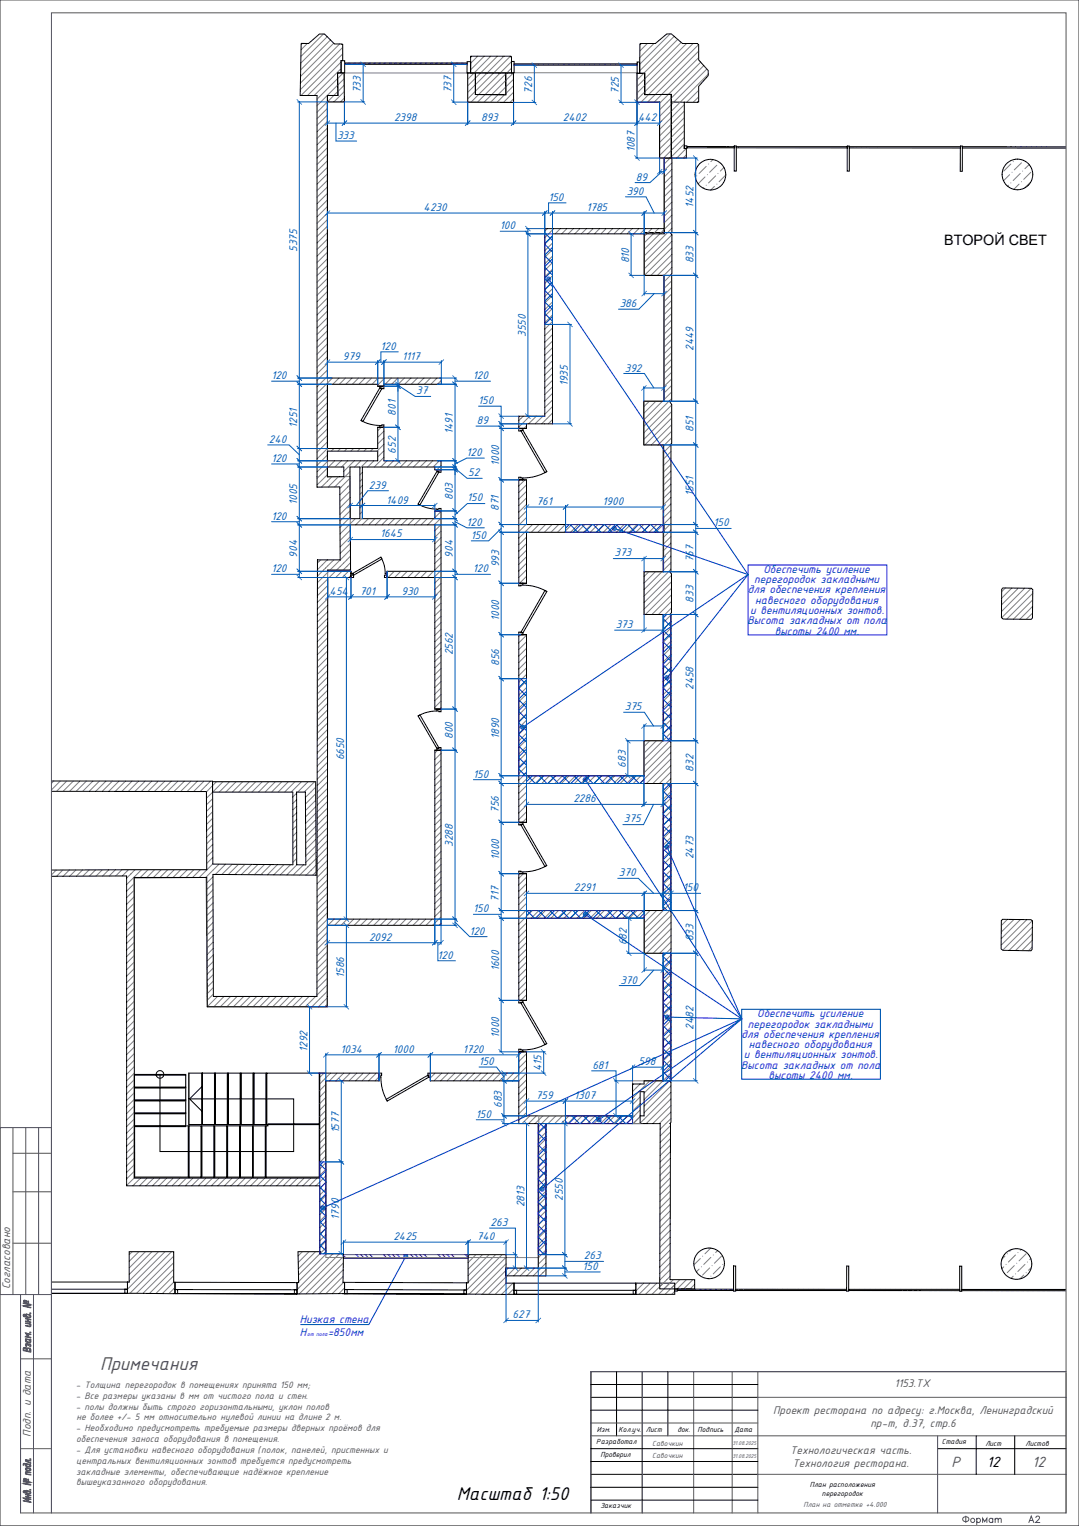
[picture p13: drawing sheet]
<svg xmlns="http://www.w3.org/2000/svg" width="420mm" height="594mm" viewBox="0 0 420 594" stroke-linecap="round" stroke-linejoin="round" font-family="sans-serif">
<defs><g id="words">
<text font-size="7.7" fill="#545454" x="38.9" y="533.4">Примечания</text>
<text font-size="7.7" x="177.8" y="583.9">Масштаб 1:50</text>
<g font-size="6.2" fill="#545454">
<text x="370.3" y="570.8">Р</text>
<text x="401.7" y="570.8">12</text>
</g>
<text font-size="6.2" x="384.1" y="570.8">12</text>
<text font-size="5.6" x="367.5" y="95.3">ВТОРОЙ СВЕТ</text>
<g font-size="4.7" fill="#005cb8">
<text x="140.5" y="36.2" transform="rotate(-90 140.5 36.2)">733</text>
<text x="175.8" y="36.4" transform="rotate(-90 175.8 36.4)">737</text>
<text x="207.1" y="36.4" transform="rotate(-90 207.1 36.4)">726</text>
<text x="240.9" y="36.5" transform="rotate(-90 240.9 36.5)">725</text>
<text x="153.4" y="47.1">2398</text>
<text x="187.3" y="47.1">893</text>
<text x="219.1" y="47.1">2402</text>
<text x="248.4" y="47.1">442</text>
<text x="131.2" y="54.1">333</text>
<text x="247.1" y="59.2" transform="rotate(-90 247.1 59.2)">1087</text>
<text x="247.5" y="70.3">89</text>
<text x="243.9" y="75.9">390</text>
<text x="164.9" y="82.1">4230</text>
<text x="213.4" y="78.1">150</text>
<text x="228.3" y="82.1">1785</text>
<text x="270" y="80.8" transform="rotate(-90 270 80.8)">1452</text>
<text x="194.6" y="89.2">100</text>
<text x="115.7" y="98.1" transform="rotate(-90 115.7 98.1)">5375</text>
<text x="244.9" y="102.4" transform="rotate(-90 244.9 102.4)">810</text>
<text x="270" y="102.5" transform="rotate(-90 270 102.5)">833</text>
<text x="241.2" y="119.5">386</text>
<text x="204.7" y="131.1" transform="rotate(-90 204.7 131.1)">3550</text>
<text x="148.1" y="136.1">120</text>
<text x="270" y="136.7" transform="rotate(-90 270 136.7)">2449</text>
<text x="133.5" y="140.1">979</text>
<text x="156.5" y="140.1">1117</text>
<text x="105.6" y="147.6">120</text>
<text x="184" y="147.6">120</text>
<text x="243.2" y="144.6">392</text>
<text x="162.1" y="153.5">37</text>
<text x="221.1" y="150.3" transform="rotate(-90 221.1 150.3)">1935</text>
<text x="154.1" y="161.8" transform="rotate(-90 154.1 161.8)">801</text>
<text x="186.2" y="157.3">150</text>
<text x="115.7" y="166.5" transform="rotate(-90 115.7 166.5)">1251</text>
<text x="185.6" y="165.1">89</text>
<text x="104.7" y="172.4">240</text>
<text x="176.3" y="169" transform="rotate(-90 176.3 169)">1491</text>
<text x="270" y="168.1" transform="rotate(-90 270 168.1)">851</text>
<text x="105.6" y="179.8">120</text>
<text x="154.1" y="176.5" transform="rotate(-90 154.1 176.5)">652</text>
<text x="181.6" y="177.5">120</text>
<text x="182.2" y="185.4">52</text>
<text x="194.3" y="181.4" transform="rotate(-90 194.3 181.4)">1000</text>
<text x="143.6" y="190.2">239</text>
<text x="115.7" y="196.5" transform="rotate(-90 115.7 196.5)">1005</text>
<text x="150.4" y="196">1409</text>
<text x="176.3" y="194.5" transform="rotate(-90 176.3 194.5)">803</text>
<text x="181.8" y="195.2">150</text>
<text x="208.9" y="196.5">761</text>
<text x="234.6" y="196.6">1900</text>
<text x="270" y="193.1" transform="rotate(-90 270 193.1)">1551</text>
<text x="105.6" y="202.3">120</text>
<text x="194.2" y="198.9" transform="rotate(-90 194.2 198.9)">871</text>
<text x="148" y="209.2">1645</text>
<text x="181.6" y="204.6">120</text>
<text x="183.3" y="209.7">150</text>
<text x="277.7" y="204.9">150</text>
<text x="115.7" y="217" transform="rotate(-90 115.7 217)">904</text>
<text x="176.3" y="217" transform="rotate(-90 176.3 217)">904</text>
<text x="194.3" y="220.9" transform="rotate(-90 194.3 220.9)">993</text>
<text x="239.2" y="216.6">373</text>
<text x="270" y="218.8" transform="rotate(-90 270 218.8)">767</text>
<text x="105.6" y="222.8">120</text>
<text x="184" y="222.8">120</text>
<text x="128.3" y="231.6">454</text>
<text x="140" y="231.5">701</text>
<text x="156.3" y="231.6">930</text>
<text x="270" y="234.5" transform="rotate(-90 270 234.5)">833</text>
<text x="194.3" y="241.6" transform="rotate(-90 194.3 241.6)">1000</text>
<text x="239.6" y="244.4">373</text>
<text x="176.3" y="255.1" transform="rotate(-90 176.3 255.1)">2562</text>
<text x="194.3" y="259.2" transform="rotate(-90 194.3 259.2)">856</text>
<text x="270" y="268.6" transform="rotate(-90 270 268.6)">2458</text>
<text x="243.2" y="276.4">375</text>
<text x="176.3" y="287.6" transform="rotate(-90 176.3 287.6)">800</text>
<text x="194.3" y="287.7" transform="rotate(-90 194.3 287.7)">1890</text>
<text x="134" y="296" transform="rotate(-90 134 296)">6650</text>
<text x="243.6" y="298.8" transform="rotate(-90 243.6 298.8)">683</text>
<text x="184.1" y="302.7">150</text>
<text x="270" y="300.3" transform="rotate(-90 270 300.3)">832</text>
<text x="194.2" y="316.4" transform="rotate(-90 194.2 316.4)">756</text>
<text x="223.2" y="312.3">2286</text>
<text x="242.9" y="320.1">375</text>
<text x="176.3" y="329.6" transform="rotate(-90 176.3 329.6)">3288</text>
<text x="194.3" y="334.7" transform="rotate(-90 194.3 334.7)">1000</text>
<text x="270" y="334.5" transform="rotate(-90 270 334.5)">2473</text>
<text x="240.9" y="341">370</text>
<text x="223.4" y="346.9">2291</text>
<text x="265.8" y="346.9">150</text>
<text x="194.2" y="350.9" transform="rotate(-90 194.2 350.9)">717</text>
<text x="184.1" y="355.1">150</text>
<text x="182.7" y="363.8">120</text>
<text x="143.6" y="366.1">2092</text>
<text x="244" y="367.9" transform="rotate(-90 244 367.9)">682</text>
<text x="270" y="366.4" transform="rotate(-90 270 366.4)">833</text>
<text x="170.3" y="373.2">120</text>
<text x="194.3" y="378" transform="rotate(-90 194.3 378)">1600</text>
<text x="134" y="380.6" transform="rotate(-90 134 380.6)">1586</text>
<text x="241.5" y="382.8">370</text>
<text x="270" y="400.7" transform="rotate(-90 270 400.7)">2482</text>
<text x="194.3" y="404" transform="rotate(-90 194.3 404)">1000</text>
<text x="119.7" y="409.4" transform="rotate(-90 119.7 409.4)">1292</text>
<text x="132.6" y="409.8">1034</text>
<text x="153" y="409.8">1000</text>
<text x="180.1" y="409.7">1720</text>
<text x="186.4" y="414.5">150</text>
<text x="210.8" y="417.1" transform="rotate(-90 210.8 417.1)">415</text>
<text x="230.6" y="416">681</text>
<text x="248.6" y="414.6">598</text>
<text x="195.4" y="431.2" transform="rotate(-90 195.4 431.2)">683</text>
<text x="208.6" y="427.7">759</text>
<text x="223.5" y="427.7">1307</text>
<text x="185.3" y="435.1">150</text>
<text x="132" y="441.2" transform="rotate(-90 132 441.2)">1577</text>
<text x="219.1" y="467.5" transform="rotate(-90 219.1 467.5)">2550</text>
<text x="204.2" y="469.9" transform="rotate(-90 204.2 469.9)">2813</text>
<text x="132" y="474.7" transform="rotate(-90 132 474.7)">1790</text>
<text x="191" y="477.2">263</text>
<text x="153.1" y="482.7">2425</text>
<text x="185.6" y="482.6">740</text>
<text x="227.3" y="490.2">263</text>
<text x="226.7" y="494.3">150</text>
<text x="199.5" y="513.1">627</text>
</g>
<g font-size="4.7" fill="#00d">
<text x="293.6" y="227">перегородок закладными</text>
<text x="297.2" y="223">Обеспечить усиление</text>
<text x="291.1" y="231">для обеспечения крепления</text>
<text x="292" y="239">и вентиляционных зонтов.</text>
<text x="294" y="235">навесного оборудования</text>
<text x="291" y="243">Высота закладных от пола</text>
<text x="301.6" y="247">высоты 2400 мм.</text>
<text x="294.8" y="395.9">Обеспечить усиление</text>
<text x="291.1" y="400">перегородок закладными</text>
<text x="288.7" y="403.9">для обеспечения крепления</text>
<text x="291.5" y="408">навесного оборудования</text>
<text x="289.6" y="411.9">и вентиляционных зонтов.</text>
<text x="288.5" y="416">Высота закладных от пола</text>
<text x="299.2" y="419.9">высоты 2400 мм.</text>
<text x="116.7" y="515">Низкая стена</text>
<text x="116.7" y="520">H</text>
<text x="127.6" y="520">=850мм</text>
</g>
<g font-size="4.7" fill="#545454">
<text x="3.9" y="501.9" transform="rotate(-90 3.9 501.9)">Согласовано</text>
<text x="348.1" y="540">1153.ТХ</text>
<text x="300.9" y="550.5">Проект ресторана по адресу: г.Москва, Ленинградский</text>
<text x="338.8" y="555.5">пр-т, д.37, стр.6</text>
<text x="12" y="559.3" transform="rotate(-90 12 559.3)">Подп. и дата</text>
<text x="307.6" y="565.9">Технологическая часть.</text>
<text x="308.5" y="570.9">Технология ресторана.</text>
</g>
<g font-size="3.9" fill="#545454">
<text x="29.5" y="540.4">- Толщина перегородок в помещениях принята 150 мм;</text>
<text x="29.5" y="544.6">- Все размеры указаны в мм от чистого пола и стен.</text>
<text x="29.5" y="548.7">- полы должны быть строго горизонтальными, уклон полов</text>
<text x="29.5" y="557.1">- Необходимо предусмотреть требуемые размеры дверных проёмов для</text>
<text x="29.7" y="552.9">не более +/- 5 мм относительно нулевой линии на длине 2 м.</text>
<text x="29.6" y="561.2">обеспечения заноса оборудования в помещения.</text>
<text x="29.5" y="565.7">- Для установки навесного оборудования (полок, панелей, пристенных и</text>
<text x="29.6" y="569.8">центральных вентиляционных зонтов требуется предусмотреть</text>
<text x="29.7" y="574">закладные элементы, обеспечивающие надёжное крепление</text>
<text x="29.6" y="578.1">вышеуказанного оборудования.</text>
</g>
<g font-size="3.1">
<text x="232.3" y="557.4">Изм.</text>
<text x="240.8" y="557.4">Кол.уч.</text>
<text x="251.4" y="557.4">Лист</text>
<text x="263.7" y="557.4">док.</text>
<text x="271.5" y="557.4">Подпись</text>
<text x="285.9" y="557.4">Дата</text>
<text x="232.1" y="562.1">Разработал</text>
<text x="366.6" y="561.9">Стадия</text>
<text x="383.5" y="562.7">Лист</text>
<text x="399.1" y="562.7">Листов</text>
<text x="233.7" y="567.1">Проверил</text>
<text x="315.3" y="579">План расположения</text>
<text x="233.7" y="587.1">Заказчик</text>
<text x="319.9" y="582.3">перегородок</text>
</g>
<g font-size="3.1" fill="#545454">
<text x="253.9" y="562.7">Савочкин</text>
<text x="253.9" y="567.6">Савочкин</text>
<text x="312.7" y="586.7">План на отметке +4.000</text>
</g>
<text font-size="2.3" fill="#00d" x="119.6" y="520">от пола</text>
<g font-size="2.3" fill="#545454">
<text x="285.1" y="562.4">31.08.2025</text>
<text x="285.1" y="567.4">31.08.2025</text>
</g>
</g></defs>
<g fill="none" stroke="#808080" stroke-width=".39">
<path d="M203.6 434.3l-1.7 1.8M206.2 434.3l-3 3M208.7 434.3l-3 3M211.3 434.3l-3 3M213.8 434.3l-3 3M216.4 434.3l-3 3M218.9 434.3l-3 3M221.4 434.3l-3 3M224 434.3l-3 3M226.6 434.3l-3 3M229.1 434.3l-3 3M231.6 434.3l-3 3"/>
<path d="M234.2 434.3l-3 3M236.7 434.3l-3 3M239.3 434.3l-3 3M241.8 434.3l-3 3M244.3 434.3l-2.9 3M246.9 434.3l-3 3M249.5 434.3l-3 3M250.7 435.7l-1.7 1.6"/>
</g>
<path d="M201.9 434.3v3h7.6M204.9 434.3h41.3M212.5 437.3h38.2M249.2 434.3h1.5" fill="none" stroke="#000" stroke-width=".39"/>
<g fill="none" stroke="#5c00b8" stroke-width=".39">
<path d="M133.6 488.4h48.6v1.4h-48.6zM133.6 488.7l1.3 1.1M138.6 488.4l1.6 1.4M140.4 488.4l1.5 1.4M142.2 488.4l1.5 1.4M144 488.4l1.5 1.4M149.3 488.4l1.4 1.4M151 488.4l1.5 1.4M152.8 488.4l1.5 1.4M154.6 488.4l1.5 1.4M159.9 488.4l1.5 1.4M161.6 488.4l1.6 1.4"/>
<path d="M163.4 488.4l1.5 1.4M165.2 488.4l1.5 1.4M170.5 488.4l1.5 1.4M172.3 488.4l1.4 1.4M174 488.4l1.5 1.4M175.8 488.4l1.5 1.4M181.1 488.4l1.1 1.1"/>
</g>
<g fill="#fff">
<path d="M117.1 512h27.2l-27.2 8z"/>
<path d="M117.1 520l27.2-8v8z"/>
</g>
<g fill="#00d">
<path d="M158 488.1l.4 .1-.5 .9z"/>
<path d="M157.6 488.1h.4l-.1 1z"/>
<path d="M157.3 488.3l.3-.2 .3 1z"/>
<path d="M157.3 488.3l.6 .8-.8-.5z"/>
<path d="M157.1 488.6l.8 .5-1-.1z"/>
<path d="M156.9 489l1 .1-.9 .3z"/>
<path d="M157 489.4l.9-.3-.8 .6z"/>
<path d="M157.1 489.7l.8-.6-.5 .9z"/>
<path d="M157.9 489.1l-.1 1-.4-.1z"/>
<path d="M157.9 489.1l.3 1h-.4z"/>
<path d="M157.9 489.1l.6 .8-.3 .2z"/>
<path d="M157.9 489.1l.9 .5-.3 .3z"/>
<path d="M157.9 489.1l1 .1-.1 .4z"/>
<path d="M157.9 489.1l1-.3v.4z"/>
<path d="M157.9 489.1l.8-.6 .2 .3z"/>
<path d="M158.4 488.2l.3 .3-.8 .6z"/>
</g>
<g fill="none" stroke="#00d" stroke-width=".39">
<path d="M212 91h3.1v35.3h-3.1zM212 95.1l3.1 3M212 99.6l3.1 3M212.4 91l2.7 2.6M215.1 96.3l-3.1 3M215.1 91.8l-3.1 3M212 104.1l3.1 3M212 108.5l3.1 3M212 113l3.1 3M212 117.6l3.1 2.9M215.1 118.7l-3.1 3M215.1 114.2l-3.1 3"/>
<path d="M215.1 109.7l-3.1 3M215.1 105.2l-3.1 3M215.1 100.8l-3.1 3M212 122l3.1 3M215.1 123.2l-3.1 3M220.1 204.2h38v3h-38zM220.1 206.9l.3 .3M221.6 204.2l-1.5 1.4M221.9 204.2l3 3M226.1 204.2l-3 3M226.4 204.2l3 3M230.5 204.2l-2.9 3"/>
<path d="M230.9 204.2l3 3M235.1 204.2l-3 3M235.4 204.2l3 3M239.6 204.2l-3 3M239.9 204.2l3 3M244.1 204.2l-3.1 3M244.3 204.2l3.1 3M248.5 204.2l-3 3M248.8 204.2l3 3M253 204.2l-3 3M253.3 204.2l3 3M257.5 204.2l-3 3"/>
<path d="M257.8 204.2l.3 .3M258.1 239.2h3.1v49.1h-3.1zM259.5 239.2l-1.4 1.3M261 239.2l.2 .2M258.1 240.8l3.1 3M258.1 245.3l3.1 3M258.1 249.8l3.1 3M258.1 254.3l3.1 3M258.1 258.8l3.1 3M261.2 260l-3.1 3M261.2 255.5l-3.1 3M261.2 251l-3.1 3"/>
<path d="M261.2 246.5l-3.1 3M261.2 242l-3.1 3M201.9 264.2h3v37.8h-3zM201.9 267.9l3 3M201.9 272.4l3 3M201.9 276.9l3 3M202.6 264.2l2.3 2.2M204.9 278.1l-3 3M204.9 273.6l-3 3M204.9 269.1l-3 3M204.9 264.6l-3 3M258.1 263.3l3.1 3"/>
<path d="M258.1 267.8l3.1 3M258.1 272.2l3.1 3.1M258.1 276.7l3.1 3M261.2 277.9l-3.1 3M261.2 273.4l-3.1 3M261.2 268.9l-3.1 3M261.2 264.5l-3.1 3M201.9 281.4l3 3M201.9 285.9l3 3M201.9 290.4l3 3M201.9 294.9l3 3M201.9 299.4l2.7 2.6"/>
<path d="M204.9 296l-3 3M204.9 291.5l-3 3.1M204.9 287.1l-3 3M204.9 282.6l-3 3M258.1 281.2l3.1 3M258.1 285.7l2.6 2.6M261.2 286.9l-1.5 1.4M261.2 282.4l-3.1 3M204.9 302h45.8v3h-45.8zM204.9 300.5l-1.4 1.5M205.4 302l3 3M207.2 302l-2.3 2.2"/>
<path d="M209.9 302l3 3M211.7 302l-3 3M214.4 302l3 3M216.2 302l-3 3M218.9 302l3 3M220.7 302l-3 3M223.4 302l3 3M225.2 302l-3 3M227.8 302l3 3M229.7 302l-3 3M232.3 302l3 3M234.1 302l-3 3"/>
<path d="M236.8 302l3 3M238.6 302l-3 3M241.3 302l3 3M243.1 302l-3 3M245.8 302l3 3M247.6 302l-3 3M250.3 302l.4 .3M250.7 303.4l-1.6 1.6M258.1 305h3.1v49.4h-3.1zM258.1 308l3.1 3M258.1 312.5l3.1 3M258.1 316.9l3.1 3.1"/>
<path d="M259.6 305l1.6 1.5M260.9 305l-2.8 2.7M261.2 318.1l-3.1 3M261.2 313.6l-3.1 3.1M261.2 309.2l-3.1 3M258.1 321.4l3.1 3M258.1 325.9l3.1 3M258.1 330.4l3.1 3M258.1 334.9l3.1 3M258.1 339.4l3.1 3M261.2 336.1l-3.1 3M261.2 331.6l-3.1 3"/>
<path d="M261.2 327.1l-3.1 3M261.2 322.6l-3.1 3M204.9 354.4h45.8v3h-45.8zM205.1 354.4l3 3M206.9 354.4l-2 2M209.5 354.4l3.1 3M211.4 354.4l-3 3M214 354.4l3 3M215.9 354.4l-3 3M218.5 354.4l3 3M220.4 354.4l-3 3M223.1 354.4l2.9 3"/>
<path d="M224.9 354.4l-3 3M227.5 354.4l3 3M229.4 354.4l-3 3M232 354.4l3 3M233.8 354.4l-3 3M236.5 354.4l3 3M238.3 354.4l-3 3M241 354.4l3 3M242.8 354.4l-3 3M245.5 354.4l3 3M247.3 354.4l-3 3M250 354.4l.7 .8"/>
<path d="M250.7 355.5l-1.9 1.9M258.1 343.9l3.1 3M258.1 348.4l3.1 3M258.1 352.9l1.6 1.5M261.2 354l-.4 .4M261.2 349.5l-3.1 3.1M261.2 345.1l-3.1 3M261.2 340.6l-3.1 3M258.1 371.1h3.1v49.6h-3.1zM258.1 372.4l3.1 3M258.1 376.9l3.1 3M259.1 371.1l-1 .9"/>
<path d="M261.2 378l-3.1 3M261.2 373.5l-3.1 3M258.1 381.3l3.1 3M258.1 385.8l3.1 3M258.1 390.3l3.1 3M258.1 394.8l3.1 3M258.1 399.3l3.1 3M261.2 396l-3.1 3M261.2 391.5l-3.1 3M261.2 387l-3.1 3M261.2 382.5l-3.1 3M258.1 403.8l3.1 3"/>
<path d="M258.1 408.3l3.1 3M258.1 412.7l3.1 3.1M258.1 417.2l3.1 3M261.2 418.4l-2.3 2.3M261.2 413.9l-3.1 3M261.2 409.4l-3.1 3.1M261.2 405l-3.1 3M261.2 400.5l-3.1 3M209.5 437.3h3v51.1h-3zM210.3 437.3l2.2 2.3M212.5 437.8l-3 3M220.1 434.3h26.1v3h-26.1z"/>
<path d="M220.1 436.4l1 .9M222.6 434.3l3 3M224.4 434.3l-3 3M227.1 434.3l2.9 3M228.9 434.3l-3 3M231.6 434.3l2.9 3M233.4 434.3l-3 3M236.1 434.3l3 3M237.9 434.3l-3 3M240.5 434.3l3 3M242.4 434.3l-3 3M245 434.3l1.2 1.2"/>
<path d="M246.2 435l-2.4 2.3M124.5 452.2h2.3v35.8h-2.3zM124.5 457.5l2.3 2.4M124.5 453.1l2.3 2.3M125.9 452.2l-1.4 1.4M126.8 455.8l-2.3 2.3M209.5 441.1l3 3M209.5 445.6l3 3M209.5 450.1l3 3M209.5 454.6l3 3M209.5 459.1l3 3M212.5 455.8l-3 2.9"/>
<path d="M212.5 451.2l-3 3M212.5 446.7l-3 3M212.5 442.3l-3 3M124.5 480l2.3 2.4M124.5 475.5l2.3 2.4M124.5 471l2.3 2.4M124.5 466.5l2.3 2.4M124.5 462l2.3 2.4M126.8 460.2l-2.3 2.4M126.8 464.7l-2.3 2.4M126.8 469.2l-2.3 2.4M126.8 473.7l-2.3 2.4"/>
<path d="M126.8 478.2l-2.3 2.4M209.5 463.5l3 3.1M209.5 468l3 3M209.5 472.5l3 3M209.5 477l3 3M212.5 478.2l-3 3M212.5 473.7l-3 3M212.5 469.2l-3 3M212.5 464.7l-3 3M212.5 460.2l-3 3M124.5 484.5l2.3 2.4M126.8 482.7l-2.3 2.4"/>
<path d="M126.8 487.2l-.8 .8M157.4 490l-13.8 25.6h-26.5M209.5 481.5l3 3M209.5 486l2.4 2.4M212.5 487.2l-1.2 1.2M212.5 482.7l-3 3"/>
</g>
<g fill="none" stroke="#808080" stroke-width=".39">
<path d="M119.6 16.9l-2.4 2.5M125.9 13.3l-8.8 8.7M127.4 14.3l-10.3 10.3M128.7 15.5l-11.6 11.7M129.9 16.8l-12.9 13M132.2 17.1l-15.3 15.2M133.4 18.5l-16.5 16.4M249.3 17.1l-.2 .2M249.4 16.9v.1M252 16.9l-3 3M254.6 16.9l-5.6 5.5M260.8 13.2l-11.8 11.8"/>
<path d="M262.4 14.1l-13.4 13.5M263.8 15.3l-15.9 15.9M265.1 16.5l-17.2 17.2M267.3 16.9l-19.4 19.3M269.8 16.9l-21.9 21.9M271.9 17.4l-22.5 22.4M271.9 19.9l-19.9 19.9M127.4 39.7l-4 4M132.8 24.2l-13.1 13M132.8 26.7l-10.5 10.5M133.4 23.5l-.1 .1M133.4 21l-16.2 16.2"/>
<path d="M133.6 28.4l-10.2 10.2M133.9 30.6l-10.5 10.5M134 33.1l-6.5 6.6M134 35.6l-4 4.1M134.1 28.4h47.9v11.4l17.9 .1v-11.6h48v11.5h8.9v21.7h1.7v29.1h-7.8v16.6h7.8l-.1 49h-7.8v17h7.8l-.1 49.3h-7.6v16.7h7.6l-.1 49.1h-7.5v16.7h7.5l-.1 49.4h-7.4v16.7h7.4v49.6h-11.9l.1 13.6h-36.6v55.2h-82.9v-71.8h-2.5v40.5h-71.8l-.4-116.4 28.1-.3 .5 50.4h46.7l.2-170h8.8l-.2-36.4-8.7 .1v-145.9h6.6zM134.1 38.1l-1.6 1.6M183.4 21.9l-.1 .1M185.9 21.9l-2.7 2.7M188.5 21.9l-5.3 5.3M191 21.9l-9 9M193.6 21.9l-11.6 11.5M196.1 21.9l-14.1 14.1"/>
<path d="M198.7 21.9l-16.7 16.6M199.1 26.5l-13.3 13.3M199.1 24l-15.8 15.8M199.8 28.4l-11.4 11.4M199.9 35.9l-3.9 3.9M199.9 33.4l-6.4 6.4M199.9 30.9l-9 8.9M199.9 38.5l-1.4 1.4M248 28.5l-.1 .1M264.8 39.7l-8 8.1M271.9 37.7l-2.1 2.1M271.9 35.2l-4.6 4.6"/>
<path d="M271.9 22.4l-17.3 17.4M272.7 24.2l-15.9 15.9M273.9 25.5l-17.1 17.2M275.1 26.9l-18.3 18.4M275.7 28.9l-10.9 10.9M127.4 57.5l-4 4M127.4 54.9l-4 4.1M127.4 52.4l-4 4M127.4 49.9l-4 3.9M127.4 47.3l-4 4M127.4 44.8l-4 4M127.4 42.2l-4 4"/>
<path d="M266.4 53.5l-8.1 8M266.4 50.9l-9.6 9.6M266.4 56l-7.9 7.8M266.4 48.4l-9.6 9.6M266.4 45.8l-9.6 9.6M266.4 43.3l-9.6 9.6M266.4 40.7l-9.6 9.6M267.1 57.8l-3.7 3.7M127.4 77.9l-4 4M127.4 75.3l-4 4M127.4 72.8l-4 4M127.4 70.2l-4 4"/>
<path d="M127.4 67.7l-4 4M127.4 65.2l-4 3.9M127.4 62.6l-4 4M127.4 60l-4 4.1M261.5 78.7l-3 3M261.5 73.5l-3 3M261.5 63.4l-3 3M261.5 68.5l-3 3M261.5 65.9l-3 3M261.5 71l-3 3M261.5 76.1l-3 3M267.2 60.3l-1.2 1.2"/>
<path d="M271.2 68.5h.1M273.9 73l-.2 .3M274.4 68.9l-2.7 2.7M274.9 72.1h.1M274.9 64.8l-2.8 2.7M275.3 68h.1M275.8 63.8h.1M277.5 62.1l-.8 .8M278.1 72.6l-1.5 1.4M278.6 68.5l-2.8 2.7M279 71.7h.1M279 64.3l-2.8 2.8"/>
<path d="M279.4 67.5h.1M279.9 63.4h.1M281.8 65.2l-1.4 1.4M282.5 68.1l-2.6 2.6M392.5 72.1l-.4 .4M393 68l-2.4 2.4M393.4 63.8l-2.7 2.8M393.4 71.2h.1M393.9 67.1h.1M394.4 62.9h.1M395.4 61.9l-.1 .1M396.7 71.7l-2.1 2"/>
<path d="M397.1 67.5l-2.7 2.8M397.6 70.7h.1M397.6 63.4l-2.8 2.7M398 66.6h.1M398.5 62.4h.1M400.6 64.1l-1.7 1.6M400.8 71.2l-2.1 2M401.2 67.1l-2.7 2.7M127.4 98.2l-4 4M127.4 95.7l-4 4M127.4 93.1l-4 4M127.4 90.6l-4 4"/>
<path d="M127.4 88.1l-4 3.9M127.4 85.5l-4 4M127.4 83l-4 4M127.4 80.4l-4 4M213 89l-1 1M215.1 97.2l-3.1 3M215.1 99.7l-3.1 3M215.1 94.6l-3.1 3M215.1 92l-3.1 3M215.6 89l-3.6 3.5M218.1 89l-2 2M220.6 89l-1.9 2"/>
<path d="M223.2 89l-2 2M225.7 89l-2 2M228.3 89l-2 2M230.8 89l-2 2M233.4 89l-2 2M235.9 89l-2 2M238.5 89l-2 2M241 89l-2 2M243.5 89l-1.9 2M246.1 89l-2 2M248.7 89l-2.1 2M251.2 89l-2 2"/>
<path d="M252.2 90.6l-1.5 1.4M253.7 89l-1.9 2M254.8 90.6l-4.1 3.9M256.3 89l-2 2M257.3 90.6l-6.6 6.5M261.5 99l-8.1 8.2M261.5 83.7l-3 3M261.5 96.5l-10.7 10.7M261.5 93.9l-10.8 10.8M261.5 91.4l-10.8 10.8M261.5 88.8l-10.8 10.8M261.5 81.2l-3 3"/>
<path d="M261.5 86.3l-4.7 4.7M127.4 118.6l-4 4M127.4 116l-4 4.1M127.4 113.5l-4 4M127.4 111l-4 3.9M127.4 108.4l-4 4M127.4 105.9l-4 4M127.4 103.3l-4 4M127.4 100.8l-4 4M215.1 104.8l-3.1 3M215.1 109.9l-3.1 3M215.1 102.2l-3.1 3"/>
<path d="M215.1 107.3l-3.1 3M215.1 112.4l-3.1 3M215.1 117.5l-3.1 3M215.1 115l-3.1 2.9M258.4 107.2h.1M261 107.2l-2.6 2.5M261.5 119.5l-3.1 3M261.5 114.4l-3.1 3M261.5 116.9l-3.1 3M261.5 111.8l-3.1 3.1M261.5 109.3l-3.1 3M261.5 104.1l-3.1 3.1"/>
<path d="M261.5 101.6l-5.6 5.6M127.4 138.9l-4 4.1M127.4 136.4l-4 4M127.4 133.9l-4 4M127.4 131.3l-4 4M127.4 128.8l-4 4M127.4 126.2l-4 4M127.4 123.7l-4 4M127.4 121.1l-4 4M215.1 132.8l-3.1 3M215.1 130.2l-3.1 3M215.1 125.1l-3.1 3"/>
<path d="M215.1 120.1l-3.1 3M215.1 127.7l-3.1 3M215.1 137.9l-3.1 3M215.1 135.3l-3.1 3M215.1 122.6l-3.1 3M261.5 124.5l-3.1 3.1M261.5 139.8l-3.1 3M261.5 134.7l-3.1 3.1M261.5 137.3l-3.1 3M261.5 132.2l-3.1 3M261.5 129.7l-3.1 2.9M261.5 127.1l-3.1 3"/>
<path d="M261.5 122l-3.1 3M127.4 159.3l-4 4M127.4 156.8l-4 4M127.4 154.2l-4 4M127.4 151.7l-4 4M127.4 146.6l-4 4M127.4 144.1l-4 3.9M127.4 141.5l-4 4M129.4 147.2l-6 5.9M132 147.2l-2.5 2.4M134.5 147.2l-2.4 2.4M137 147.2l-2.4 2.4"/>
<path d="M139.6 147.2l-2.4 2.4M142.1 147.2l-2.4 2.4M144.7 147.2l-2.5 2.4M147.2 147.2l-2.4 2.4M149.4 150l-.3 .3M149.7 147.2l-2.7 2.7M152.3 147.2l-2.4 2.4M154.9 147.2l-2.5 2.4M157.4 147.2l-2.4 2.4M159.9 147.2l-2.4 2.4M162.5 147.2l-2.4 2.4M165 147.2l-2.4 2.4"/>
<path d="M167.6 147.2l-2.4 2.4M170.1 147.2l-2.4 2.4M171.8 148l-1.5 1.6M215.1 145.5l-3.1 3M215.1 140.4l-3.1 3M215.1 150.6l-3.1 3M215.1 148l-3.1 3M215.1 143l-3.1 3M215.1 153.1l-3.1 3M215.1 158.2l-3.1 3M215.1 155.7l-3.1 3M252.8 156.2l-2.2 2.1"/>
<path d="M255.3 156.2l-4.7 4.7M257.9 156.2l-7.3 7.2M261.5 144.9l-3.1 3M261.5 155.1l-10.9 10.8M261.5 157.6l-10.9 10.9M261.5 152.6l-3.1 3M261.5 150l-3.1 3M261.5 147.5l-3.1 3M261.5 142.4l-3.1 3M127.4 177.1l-4 4M127.4 174.6l-4 4M127.4 172l-4 4"/>
<path d="M127.4 169.5l-4 4M127.4 167l-4 3.9M127.4 164.4l-4 4M127.4 161.8l-4 4.1M127.7 179.4l-4.3 4.3M130 174.6l-1.1 1M130.3 179.4l-2.5 2.4M132.5 174.6l-1 1M132.8 179.4l-2.4 2.4M135 174.6l-.9 1M135.3 179.4l-2.4 2.4M137.6 174.6l-1 1"/>
<path d="M137.9 179.4l-4.1 4.1M140.2 174.6l-1.1 1M140.4 179.4l-2.4 2.4M142.7 174.6l-1 1M143 179.4l-2.9 2.9M145.2 174.6l-1 1M145.5 179.4l-2.4 2.4M148.4 166.3l-1.4 1.4M149.4 170.4l-2.4 2.4M149.4 175.5l-2.4 2.4M149.4 172.9l-2.6 2.7M149.4 178l-3.7 3.8"/>
<path d="M149.4 167.9l-2.4 2.3M150.6 179.4l-2.4 2.4M153.2 179.4l-2.5 2.4M155.7 179.4l-2.4 2.4M158.2 179.4l-2.3 2.4M160.8 179.4l-2.4 2.4M163.4 179.4l-2.4 2.4M165.9 179.4l-2.4 2.4M168.4 179.4l-2.4 2.4M171 179.4l-2.4 2.4M203.7 162l-1.8 1.7M204.9 165.8l-.9 1"/>
<path d="M206.2 162l-4.3 4.2M208.7 162l-3 3M211.3 162l-3 3M215.1 160.8l-4.3 4.2M215.1 163.3l-1.7 1.7M261.2 178.3l-3.1 3M261.2 175.8l-3.1 3M261.2 173.2l-3.1 3M261.5 165.3l-8 7.9M261.5 162.7l-10.5 10.5M261.5 160.2l-10.9 10.8M261.5 170.4l-3.4 3.3"/>
<path d="M261.5 167.9l-5.4 5.3M127.4 184.8l-4 4M127.4 182.2l-4 4M129.2 185.5l-4.1 4.1M131.7 185.5l-4 4.1M136.2 183.6l-5.9 6M136.2 188.7l-4 4M136.2 186.1l-4 4M136.3 196.3l-4 3.9M136.3 193.7l-4 4M136.3 191.2l-4 4M136.3 198.8l-4 4"/>
<path d="M141.1 183.9l-1 .9M141.1 186.4l-1 1M141.1 199.1l-1 1M141.1 196.6l-1 1M141.1 194l-1 1M141.1 191.5l-1 1M141.1 188.9l-1 1M169.3 198.9h-.1M171.7 199.1l-2.5 2.4M171.7 181.3l-1.6 1.5M204.3 186.8l-2.4 2.3M204.9 198.9l-3 3"/>
<path d="M204.9 196.3l-3 3M204.9 193.8l-3 3M204.9 191.3l-3 3M204.9 188.7l-3 3M261.2 198.7l-3.1 3M261.2 196.1l-3.1 3M261.2 185.9l-3.1 3M261.2 183.4l-3.1 3M261.2 180.8l-3.1 3.1M261.2 191.1l-3.1 3M261.2 193.6l-3.1 3M261.2 188.5l-3.1 3"/>
<path d="M124.8 217.9l-1.2 1.3M127.3 217.9l-3.7 3.8M129.9 217.9l-6.3 6.4M132.4 217.9l-4 4M132.4 217.9h.1M136.3 201.3l-4 4M136.4 208.9l-4 4M136.4 206.4l-4 4M136.4 216.5l-5.4 5.4M136.4 214l-3.9 3.9M136.4 211.5l-4 3.9M136.4 219l-2.9 2.9"/>
<path d="M138.3 201.9l-5.9 5.9M141.1 201.7l-2.7 2.6M143.4 201.9l-2.4 2.4M145.9 201.9l-2.4 2.4M148.5 201.9l-2.4 2.4M151 201.9l-2.4 2.4M153.6 201.9l-2.4 2.4M156.1 201.9l-2.4 2.4M158.7 201.9l-2.4 2.4M161.2 201.9l-2.4 2.4M163.7 201.9l-2.4 2.4M166.3 201.9l-2.4 2.4"/>
<path d="M168.8 201.9l-2.3 2.4M171.7 211.8l-2.5 2.4M171.7 209.3l-2.5 2.4M171.7 206.7l-2.5 2.4M171.7 219.5l-2.5 2.4M171.7 204.2l-2.5 2.4M171.7 201.6l-2.7 2.7M171.7 216.9l-2.5 2.4M171.7 214.4l-2.5 2.3M204.9 219.2l-3 3M204.9 216.7l-3 3M204.9 214.2l-3 3"/>
<path d="M204.9 201.4l-3 3M204.9 211.6l-3 3M204.9 204l-3 3M204.9 209.1l-3 2.9M207.3 204.2l-5.4 5.3M209.8 204.2l-3 3M212.3 204.2l-2.9 3M214.9 204.2l-3 3M217.5 204.2l-3 3M220 204.2l-3 3M222.5 204.2l-3 3M225.1 204.2l-3 3"/>
<path d="M227.6 204.2l-3 3M230.2 204.2l-3 3M232.7 204.2l-3 3M235.3 204.2l-3 3M237.8 204.2l-3 3M240.4 204.2l-3 3M242.9 204.2l-3 3M245.4 204.2l-3 3M248 204.2l-3 3M250.5 204.2l-3 3M253.1 204.2l-3 3M255.7 204.2l-3.1 3"/>
<path d="M261.2 219l-3.1 3M261.2 216.5l-3.1 3M261.2 203.8l-3.5 3.4M261.2 214l-3.1 3M261.2 201.2l-6 6M261.2 211.4l-3.1 3M261.2 208.9l-3.1 2.9M261.2 206.3l-3.1 3M127.6 235.5l-4.1 4.1M127.6 233l-4.1 4M127.6 238.1l-4.1 4M127.6 230.5l-4.1 4"/>
<path d="M127.6 227.9l-4.1 4M127.6 225.4l-4.1 4M128 222.4l-4.5 4.4M130.6 222.4l-2.5 2.4M133.1 222.4l-2.4 2.4M135.6 222.4l-2.4 2.4M136.4 221.6l-.3 .3M136.6 223.9l-.8 .9M150.9 222.4l-.2 .2M153.5 222.4l-2.5 2.4M156 222.4l-2.4 2.4M158.5 222.4l-2.4 2.4"/>
<path d="M161.1 222.4l-2.4 2.4M163.6 222.4l-2.4 2.4M166.2 222.4l-2.4 2.4M168.7 222.4l-2.4 2.4M171.7 232.2l-2.5 2.4M171.7 229.6l-2.5 2.4M171.7 227.1l-2.5 2.4M171.7 224.5l-2.5 2.4M171.7 239.8l-2.5 2.4M171.7 237.3l-2.5 2.3M171.7 234.7l-2.5 2.4M171.7 222l-2.8 2.8"/>
<path d="M204.9 221.8l-3 3M204.9 226.9l-.1 .1M204.9 224.3l-2.7 2.7M252.6 222.5l-1.9 1.9M255.1 222.5l-4.4 4.4M257.6 222.5l-6.9 7M261.2 239.4l-3.1 3M261.2 221.6l-10.5 10.4M261.4 229l-10.2 10.2M261.4 236.6l-3.3 3.3M261.4 234.1l-5.1 5.1M261.4 231.6l-7.7 7.6"/>
<path d="M261.4 226.5l-10.7 10.6M261.4 223.9l-10.7 10.7M391.3 228.9l-1.4 1.4M393.8 228.9l-4 4M396.4 228.9l-6.6 6.5M398.9 228.9l-9.1 9.1M401.4 229l-11.5 11.5M401.9 238.6l-2.4 2.4M401.9 236.1l-4.9 4.9M402 233.5l-7.5 7.5M402 230.9l-10.1 10.1M127.5 255.9l-4 4"/>
<path d="M127.5 253.4l-4 4M127.5 258.5l-4 4M127.5 250.8l-4 4M127.5 248.3l-4 4M127.5 245.7l-4 4.1M127.6 243.2l-4.1 4M127.6 240.7l-4.1 3.9M171.7 252.5l-2.5 2.4M171.7 250l-2.5 2.4M171.7 247.4l-2.5 2.5M171.7 244.9l-2.5 2.4M171.7 242.4l-2.5 2.4"/>
<path d="M171.7 257.6l-2.5 2.4M171.7 255.1l-2.5 2.4M202.6 247.1l-.7 .6M204.9 254.9l-3 3M204.9 252.3l-3 3.1M204.9 249.8l-3 3M204.9 260l-3 3M204.9 257.4l-3 3M204.9 247.3l-3 2.9M261.2 244.5l-3.1 3M261.2 259.8l-3.1 3M261.2 257.2l-3.1 3"/>
<path d="M261.2 254.7l-3.1 3M261.2 247l-3.1 3M261.2 252.1l-3.1 3M261.2 249.6l-3.1 3M261.2 241.9l-3.1 3M127.5 276.3l-4 4M127.5 273.8l-4 4M127.5 271.2l-4 4.1M127.5 261l-4 4M127.5 278.9l-4 4M127.5 268.7l-4 4M127.5 266.1l-4 4"/>
<path d="M127.5 263.6l-4 4M171.7 272.9l-2.5 2.4M171.7 270.3l-2.5 2.5M171.7 267.8l-2.5 2.4M171.7 262.7l-2.5 2.4M171.7 260.2l-2.5 2.4M171.7 275.5l-.6 .5M171.7 265.3l-2.5 2.4M204.9 265l-3 3.1M204.9 275.3l-3 3M204.9 272.7l-3 3M204.9 270.2l-3 3"/>
<path d="M204.9 277.8l-3 3M204.9 262.5l-3 3M204.9 267.6l-3 3M261.2 277.6l-3.1 3M261.2 275l-3.1 3M261.2 264.8l-3.1 3M261.2 262.3l-3.1 3M261.2 272.5l-3.1 3M261.2 270l-3.1 2.9M261.2 267.4l-3.1 3M127.5 294.2l-4 4M127.5 291.6l-4 4"/>
<path d="M127.5 299.3l-4 4M127.5 296.7l-4 4M127.5 289.1l-4 4M127.5 286.5l-4 4M127.5 284l-4 4M127.5 281.4l-4 4M170.3 292l-1.1 1.1M171.7 293.2l-2.5 2.5M171.7 298.4l-2.5 2.3M171.7 295.8l-2.5 2.4M204.9 285.4l-3 3M204.9 280.3l-3 3"/>
<path d="M204.9 295.6l-3 3M204.9 293.1l-3 3M204.9 290.5l-3 3M204.9 298.2l-3 3M204.9 288l-3 3M204.9 282.9l-3 3M252.9 288.3l-2.2 2.3M255.5 288.3l-4.8 4.9M258 288.3l-7.3 7.4M261.1 295.4l-9.5 9.6M261.1 298l-7 7M261.1 292.9l-12.1 12.1"/>
<path d="M261.1 290.4l-10.4 10.4M261.2 287.7l-10.5 10.6M261.2 285.2l-3.1 3M261.2 282.7l-3.1 3M261.2 280.1l-3.1 3M20.9 304l-.8 .9M23.5 304l-3.4 3.4M26 304l-4 4M28.5 304l-3.9 4M31.1 304l-4 4M33.6 304l-4 4M36.2 304l-4 4"/>
<path d="M38.7 304l-4 4M41.2 304l-3.9 4M43.8 304l-4 4M46.3 304l-4 4M48.9 304l-4 4M51.4 304l-4 4.1M53.9 304l-3.9 4.1M56.5 304l-4 4.1M59.1 304l-4.1 4.1M61.6 304.1l-4 4M64.1 304.1l-4 4M66.7 304.1l-4 4"/>
<path d="M69.2 304.1l-4 4M71.8 304.1l-4.1 4M74.3 304.1l-4 4M76.8 304.1l-3.9 4M79.4 304.1l-4 4M81.9 304.1l-4 4M82.8 315.9l-2.4 2.4M82.8 313.4l-2.4 2.4M82.8 310.9l-2.5 2.4M82.8 308.4l-2.5 2.3M82.8 318.5l-2.4 2.4M84.2 304.3l-3.9 3.9"/>
<path d="M86.8 304.3l-4 4M89.3 304.3l-4 4M91.9 304.3l-4 4M94.4 304.3l-4 4M97 304.3l-4 4M99.5 304.3l-4 4M102.1 304.3l-4.1 4M104.6 304.3l-4 4M107.1 304.3l-3.9 4M109.7 304.3l-4 4M112.2 304.3l-4 4M114.8 304.3l-4 4"/>
<path d="M115.4 311.3l-1.4 1.5M115.4 308.7l-1.4 1.5M115.5 318.9l-1.5 1.5M115.5 316.4l-1.5 1.4M115.5 313.8l-1.5 1.5M117.3 304.3l-4 4M119.9 304.3l-4 4M122.4 304.3l-4 4M122.9 306.4l-4 4M122.9 314l-4 4M122.9 311.5l-4 4M122.9 308.9l-4 4"/>
<path d="M122.9 319.1l-3.9 3.9M122.9 316.5l-3.9 4M127.5 317.1l-4.1 4M127.5 314.5l-4.1 4.1M127.5 312l-4.1 4M127.5 301.8l-4.1 4M127.5 319.7l-4.1 3.9M127.5 309.5l-4.1 3.9M127.5 306.9l-4.1 4M127.5 304.3l-4.1 4.1M171.7 308.5l-2.5 2.4M171.7 306l-2.5 2.4"/>
<path d="M171.7 303.4l-2.5 2.5M171.7 318.7l-2.5 2.4M171.7 316.2l-2.5 2.4M171.7 313.6l-2.5 2.4M171.7 311.1l-2.5 2.4M171.7 300.9l-2.5 2.4M204.9 300.7l-3 3M204.9 318.5l-1.5 1.6M204.9 316l-3 3M204.9 313.4l-3 3M204.9 310.9l-3 3M204.9 308.4l-3 2.9"/>
<path d="M204.9 305.8l-3 3M206.2 302l-4.3 4.2M208.7 302l-3 3M211.3 302l-3 3M213.9 302l-3 3M216.4 302l-3 3M218.9 302l-3 3M221.5 302l-3 3M224 302l-3 3M226.6 302l-3 3M229.1 302l-3 3M231.6 302l-2.9 3"/>
<path d="M234.2 302l-3 3M236.8 302l-3 3M239.3 302l-3 3M241.9 302l-3.1 3M244.4 302l-3 3M246.9 302l-3 3M249.5 302l-3 3M261.1 300.5l-4.4 4.5M261.1 303.1l-3 2.9M261.2 308.1l-3.1 3M261.2 305.6l-3.1 3M261.2 315.8l-3.1 3"/>
<path d="M261.2 313.2l-3.1 3M261.2 318.3l-3.1 3M261.2 310.7l-3.1 2.9M21.9 338.7l-1.8 1.8M24.5 338.6l-2.4 2.4M27 338.6l-2.4 2.4M29.5 338.6l-2.4 2.4M32.1 338.6l-2.4 2.4M34.7 338.6l-2.4 2.4M37.2 338.6l-2.4 2.4M39.8 338.6l-2.4 2.4M42.3 338.6l-2.4 2.4"/>
<path d="M44.9 338.6l-2.4 2.4M47.5 338.5l-2.5 2.5M50 338.5l-2.4 2.5M52.5 338.5l-3.2 3.3M55.1 338.5l-5.8 5.8M57.6 338.5l-3 3M60.2 338.5l-3 3M62.7 338.5l-3 3M65.3 338.5l-3 3M67.8 338.5l-3 3M70.4 338.5l-3 3M72.9 338.5l-3 3"/>
<path d="M75.4 338.5l-3 3M78 338.5l-3 3M82.8 321l-2.4 2.4M82.8 326.1l-2.4 2.4M82.8 323.6l-2.4 2.4M82.8 336.3l-5.2 5.2M82.8 333.7l-2.3 2.4M82.8 331.2l-2.4 2.3M82.8 328.6l-2.4 2.4M85.3 336.4l-5.2 5.1M87.8 336.4l-4 4M90.3 336.4l-3.9 4"/>
<path d="M92.8 336.4l-3.9 4M95.4 336.5l-4 3.9M97.9 336.5l-4 3.9M100.4 336.5l-4 3.9M103 336.5l-4 4M105.5 336.5l-4 4M108 336.5l-3.9 4M110.5 336.5l-3.9 4M113.1 336.6l-4 3.9M115.5 329.1l-1.5 1.4M115.5 326.5l-1.5 1.5M115.5 334.1l-1.5 1.6"/>
<path d="M115.5 331.6l-1.5 1.5M115.5 324l-1.5 1.5M115.5 321.4l-1.5 1.5M115.6 336.6l-4 4M118.1 336.6l-4 4M122.9 321.6l-3.9 4M123 331.7l-4 4M123 329.2l-4 4M123 326.6l-4 4M123 324.1l-4 4M123 339.3l-1.3 1.4M123 336.8l-3.8 3.8"/>
<path d="M123 334.3l-6.3 6.3M127.4 334.9l-4 4M127.4 332.4l-4 4M127.4 337.5l-4 4M127.4 329.8l-4 4M127.4 327.3l-4 4M127.4 324.7l-4 4.1M127.5 322.2l-4.1 4M171.7 331.4l-2.5 2.4M171.7 328.9l-2.5 2.4M171.7 326.3l-2.5 2.5M171.7 323.8l-2.5 2.4"/>
<path d="M171.7 321.3l-2.5 2.4M171.7 339.1l-2.5 2.4M171.7 336.5l-2.5 2.4M171.7 334l-2.5 2.4M261.2 336.1l-3.1 3M261.2 325.9l-3.1 3M261.2 333.6l-3.1 3M261.2 328.5l-3.1 3M261.2 323.4l-3.1 3M261.2 320.8l-3.1 3M261.2 338.7l-3.1 3M261.2 331l-3.1 3"/>
<path d="M52.3 351.5l-3 3M52.3 356.6l-3 3M52.3 359.2l-3 3M52.3 354.1l-3 3M52.3 349l-3 3M52.3 346.5l-3 2.9M52.3 343.9l-3 3M82.9 341.3l-2.4 2.4M82.9 348.9l-2.4 2.4M82.9 346.4l-2.4 2.4M82.9 343.8l-2.4 2.4M82.9 356.5l-2.3 2.4"/>
<path d="M82.9 359.1l-2.3 2.3M82.9 354l-2.4 2.4M82.9 351.5l-2.4 2.3M127.4 342.6l-4 4M127.4 355.3l-4 4M127.4 352.8l-4 4M127.4 350.2l-4 4M127.4 347.7l-4 4M127.4 345.1l-4 4M127.4 340l-4 4M127.5 357.8l-4.1 4.1M130 357.8l-2.4 2.4"/>
<path d="M132.6 357.8l-2.4 2.4M135.1 357.8l-2.3 2.4M137.7 357.8l-2.4 2.4M140.3 357.8l-2.5 2.4M142.8 357.8l-2.4 2.4M145.3 357.8l-2.4 2.4M147.9 357.8l-2.4 2.4M150.4 357.8l-2.4 2.4M153 357.8l-2.4 2.4M155.5 357.8l-2.4 2.4M158 357.8l-2.3 2.4M160.6 357.8l-2.4 2.4"/>
<path d="M163.2 357.8l-2.5 2.4M165.7 357.8l-2.4 2.4M168.2 357.8l-2.4 2.4M171.7 356.9l-3.3 3.3M171.7 349.2l-2.5 2.5M171.7 346.7l-2.5 2.4M171.7 344.2l-2.5 2.4M171.7 359.5l-.8 .7M171.7 354.4l-2.5 2.3M171.7 351.8l-2.5 2.4M171.7 341.6l-2.5 2.4M203.8 340.1l-1.9 1.8"/>
<path d="M204.9 344l-3 3M204.9 359.2l-3 3M204.9 354.2l-3 3M204.9 351.6l-3 3M204.9 349.1l-3 3M204.9 341.4l-3 3M204.9 346.5l-3 3M207.2 354.4l-5.3 5.3M209.8 354.4l-3 3M212.3 354.4l-3 3M214.8 354.4l-3 3M217.4 354.4l-3 3"/>
<path d="M220 354.4l-3 3M222.5 354.4l-3 3M225 354.4l-3 3M227.6 354.4l-3 3M230.1 354.4l-3 3M232.7 354.4l-3 3M235.2 354.4l-3 3M237.7 354.4l-2.9 3M240.3 354.4l-3 3M242.9 354.4l-3 3M245.4 354.4l-3 3M247.9 354.4l-3 3"/>
<path d="M250.5 354.4l-3 3M253 354.4l-3 3M255.6 354.4l-4.9 4.8M258.1 354.4l-7.4 7.4M261.2 348.8l-3.1 3M261.2 346.3l-3.1 3M261.2 343.7l-3.1 3.1M261.2 353.9l-10.5 10.4M261.2 341.2l-3.1 3M261.2 351.4l-3.1 3M261.2 359l-10.5 10.4M261.2 356.4l-10.5 10.5"/>
<path d="M392.1 357.8l-2.3 2.5M394.7 357.9l-5 4.9M397.2 357.9l-7.5 7.5M399.7 357.9l-10 10M401.8 358.4l-11.5 11.5M52.3 371.9l-3 3M52.3 377l-3 3M52.3 379.5l-3 3M52.3 374.4l-3 3M52.3 361.7l-3 3M52.3 369.4l-3 3M52.3 366.8l-3 3"/>
<path d="M52.3 364.2l-3 3M83 361.6l-2.4 2.4M83 364.1l-2.4 2.4M83 369.2l-2.4 2.4M83 366.6l-2.4 2.5M83 379.3l-2.4 2.4M83 376.8l-2.4 2.4M83 374.3l-2.4 2.3M83 371.7l-2.4 2.4M127.4 375.7l-4 4M127.4 363l-4 3.9M127.4 378.2l-4 4.1"/>
<path d="M127.4 373.2l-4 3.9M127.4 370.6l-4 4M127.4 368l-4 4.1M127.4 365.5l-4 4M127.4 360.4l-4 4M204.9 364.3l-3 3M204.9 361.8l-3 3M204.9 379.6l-3 3M204.9 377.1l-3 3M204.9 374.5l-3 3M204.9 372l-3 3M204.9 369.4l-3 3"/>
<path d="M204.9 366.9l-3 3M261.2 374.3l-3.1 3M261.2 379.4l-3.1 3M261.2 376.9l-3.1 3M261.2 371.8l-3.1 2.9M261.2 369.1l-3.1 3.1M261.2 364.1l-7 7M261.2 361.5l-9.5 9.6M261.2 366.6l-4.4 4.5M401.8 368.6l-1.5 1.5M401.8 366l-4 4M401.8 363.4l-6.5 6.6"/>
<path d="M401.9 360.8l-9.1 9.2M52.3 399.9l-3 3M52.3 397.3l-3 3M52.3 392.3l-3 3M52.3 384.6l-3 3M52.3 382.1l-3 3M52.3 394.8l-3 3M52.3 389.7l-3 3M52.3 387.2l-3 2.9M80.7 391.8v.1M83 381.9l-2.4 2.4M83.1 386.9l-2.5 2.4"/>
<path d="M83.1 384.4l-2.5 2.4M84.7 387.9l-4 3.9M87.2 387.9l-4 4M89.7 387.9l-3.9 4M92.3 387.9l-4 4M94.9 387.9l-4.1 4M97.4 387.9l-4 4M99.9 387.9l-4 4M102.5 387.9l-4 4M105 387.9l-4 4M107.6 387.9l-4 4M110.1 387.9l-4 4"/>
<path d="M112.6 387.9l-3.9 4M115.2 387.9l-4 4M117.8 387.9l-4.1 4M120.3 387.9l-4 4M122.9 387.9l-4.1 4M127.4 385.9l-6 6M127.4 391l-.9 .9M127.4 388.5l-3.4 3.4M127.4 383.3l-4 4M127.4 380.8l-4 4M204.9 382.1l-3 3M204.9 387.3l-2.1 2.1"/>
<path d="M204.9 384.7l-3 3M261.2 394.7l-3.1 3M261.2 389.6l-3.1 3M261.2 387l-3.1 3M261.2 399.8l-3.1 3M261.2 397.2l-3.1 3M261.2 392.1l-3.1 3M261.2 384.5l-3.1 3M261.2 381.9l-3.1 3M52.3 410.1l-3 3M52.3 402.4l-3 3M52.3 417.7l-3 3"/>
<path d="M52.3 415.2l-3 3M52.3 412.6l-3 3M52.3 407.5l-3 3M52.3 405l-3 3M126.1 417.7l-1.6 1.7M128.7 417.7l-4.2 4.2M131.2 417.7l-3 3M133.8 417.7l-3 3M136.3 417.7l-3 3M138.9 417.7l-3.1 3M141.4 417.7l-3 3M143.9 417.7l-3 3"/>
<path d="M146.5 417.7l-3 3M147.5 419.2l-1.5 1.5M169.4 417.7l-1.9 1.9M171.9 417.7l-2.9 3M174.5 417.7l-3 3M177 417.7l-3 3M179.6 417.7l-3 3M182.1 417.7l-3 3M184.7 417.7l-3 3M187.2 417.7l-3 3M189.7 417.7l-3 3M192.3 417.7l-3 3"/>
<path d="M194.9 417.7l-3 3M197.4 417.7l-3 3M199.9 417.7l-3 3M203.2 409.4l-1.3 1.2M204.9 410.2l-3 3M204.9 417.8l-3 3M204.9 415.2l-5.4 5.5M204.9 412.7l-3 3M261.2 417.6l-3.1 3M261.2 415l-3.1 3M261.2 412.5l-3.1 3M261.2 409.9l-3.1 3"/>
<path d="M261.2 407.4l-3.1 3M261.2 404.8l-3.1 3M261.2 402.3l-3.1 3M52.3 438.1l-3 3M52.3 435.5l-3 3M52.3 433l-3 3M52.3 430.4l-3 3.1M52.3 422.8l-3 3M52.3 427.9l-3 3M52.3 425.3l-3 3M52.3 420.2l-3 3M126.8 437.3l-2.3 2.4"/>
<path d="M126.8 434.8l-2.3 2.4M126.8 439.9l-2.3 2.4M126.8 422.1l-2.3 2.4M126.8 432.2l-2.3 2.4M126.8 429.7l-2.3 2.4M126.8 427.1l-2.3 2.5M126.8 424.6l-2.3 2.4M204.9 430.5l-3 3M204.9 420.3l-3 3M204.9 422.9l-3 3M204.9 433.1l-1.3 1.2M204.9 428l-3 3"/>
<path d="M204.9 425.4l-3 3M210.8 437.3l-1.3 1.4M212.5 438.2l-3 3M246.2 437.3h3M246.6 421.9l-.4 .5M249.1 421.9l-2.9 3M249.2 437.2l-.2 .1M249.2 434.6l-2.7 2.7M249.2 432.1l-3 3M249.2 429.5l-3 3M249.2 427l-3 3M252.9 420.7l-6.7 6.7"/>
<path d="M255.5 420.7l-4.8 4.8M258 420.7l-7.3 7.3M261 438.1l-4 4M261.2 435.4l-4.2 4.1M261.2 432.9l-4.6 4.4M261.2 430.3l-7.1 7M261.2 427.7l-9.7 9.6M261.2 425.2l-10.5 10.5M261.2 422.7l-10.5 10.4M261.2 420.1l-10.5 10.5M52.3 455.9l-3 3M52.3 453.3l-3 3.1"/>
<path d="M52.3 450.8l-3 3M52.3 458.4l-3 3M52.3 448.3l-3 2.9M52.3 445.7l-3 3M52.3 443.1l-3 3.1M52.3 440.6l-3 3M54.7 458.6l-3 3M57.3 458.6l-3 3M59.8 458.6l-3 3M62.4 458.6l-3 3M64.9 458.6l-3 3M67.4 458.6l-3 3"/>
<path d="M70 458.6l-3 3M72.6 458.6l-3 3M75.1 458.6l-3 3M77.6 458.6l-3 3M80.2 458.6l-3 3M82.7 458.6l-3 3M85.3 458.6l-3 3M87.8 458.6l-3 3M90.3 458.6l-2.9 3M92.9 458.6l-3 3M95.5 458.6l-3 3M98 458.6l-3 3"/>
<path d="M100.5 458.6l-3 3M103.1 458.6l-3 3M105.6 458.6l-3 3M108.2 458.6l-3 3M110.7 458.6l-3 3M113.3 458.6l-3 3M115.8 458.6l-3 3M118.4 458.6l-3 3M120.9 458.6l-3 3M123.4 458.6l-3 3M126.8 457.7l-3.8 3.9M126.8 455.2l-2.3 2.3"/>
<path d="M126.8 452.6l-2.3 2.4M126.8 450l-2.3 2.5M126.8 447.5l-2.3 2.4M126.8 445l-2.3 2.4M126.8 442.4l-2.3 2.4M212.5 458.6l-3 3M212.5 456l-3 3M212.5 453.5l-3 3M212.5 450.9l-3 3M212.5 448.4l-3 3M212.5 445.8l-3 3M212.5 443.3l-3 3"/>
<path d="M212.5 440.7l-3 3M260.9 458.5l-4 4M260.9 445.8l-4 4M260.9 443.2l-3.9 4M260.9 456l-4 4M260.9 453.4l-4 4.1M260.9 450.8l-4 4.1M260.9 448.3l-4 4M261 440.6l-4 4.1M126.8 478.1l-2.3 2.3M126.8 475.5l-2.3 2.4M126.8 460.2l-2.3 2.4"/>
<path d="M126.8 472.9l-2.3 2.5M126.8 470.4l-2.3 2.4M126.8 467.9l-2.3 2.4M126.8 465.3l-2.3 2.4M126.8 462.8l-2.3 2.4M212.5 473.8l-3 3M212.5 471.3l-3 3M212.5 463.6l-3 3M212.5 476.4l-3 3M212.5 478.9l-3 3M212.5 468.8l-3 2.9M212.5 466.2l-3 3"/>
<path d="M212.5 461.1l-3 3M260.9 479l-4.1 4M260.9 476.4l-4.1 4M260.9 473.8l-4 4.1M260.9 471.3l-4 4M260.9 468.8l-4 3.9M260.9 466.2l-4 4M260.9 463.6l-4 4.1M260.9 461.1l-4 4M49.9 499l-.3 .3M51.5 487.2l-1.2 1.2M54.1 487.2l-3.8 3.7"/>
<path d="M56.6 487.2l-6.3 6.3M59.1 487.2l-8.8 8.9M61.7 487.2l-11.4 11.4M64.2 487.2l-14.6 14.7M66.8 487.2l-16.2 16.2M67.6 499.1l-4.4 4.4M67.6 496.6l-6.9 6.9M67.6 494l-9.4 9.5M67.6 491.5l-12 11.9M67.6 488.9l-14.5 14.5M115.9 499.2l-.3 .3M117.7 487.2l-1.7 1.7"/>
<path d="M120.3 487.2l-4.2 4.2M122.8 487.2l-6.6 6.7M126.8 485.7l-10.6 10.6M126.8 483.2l-2.3 2.4M126.8 480.6l-2.3 2.4M127 488l-10.8 10.8M129.6 488l-14 14M132.1 488l-15.6 15.6M133.6 496.8l-6.8 6.8M133.6 494.2l-9.4 9.4M133.6 491.6l-11.9 12M133.7 489l-14.6 14.6"/>
<path d="M133.7 499.2l-4.4 4.4M181.9 499.3l-.3 .4M182.7 488.4l-.5 .5M185.3 488.4l-3.1 3M187.8 488.4l-5.6 5.6M190.4 488.4l-8.2 8.1M192.9 488.4l-10.7 10.7M195.5 488.4l-13.9 13.8M197 489.4l-14.4 14.3M197 497l-6.8 6.8M197 494.5l-9.3 9.3M197 491.9l-11.8 11.8"/>
<path d="M197.1 499.4l-4.4 4.4M197.8 493.6l-1 1.1M199.6 499.4l-4.4 4.4M200.4 493.6l-3 3M202.9 493.6l-3 3M205.5 493.6l-3 3M208 493.6l-3 3M212.5 491.7l-4.9 4.9M212.5 481.5l-3 3M212.5 494.2l-2.4 2.4M212.5 489.1l-3 3M212.5 486.5l-3 3"/>
<path d="M212.5 484l-3 3M248 499.4l-.5 .6M250.6 499.4l-3.1 3.1M253.1 499.4l-4.4 4.4M255.7 499.4l-4.5 4.4M258.2 499.4l-4.4 4.4M260.7 499.4l-4.4 4.4M260.8 486.6l-4 4M260.8 496.8l-4 4M260.8 494.3l-4 4M260.8 491.7l-4 4M260.8 489.2l-4 4"/>
<path d="M260.9 484l-4.1 4.1M260.9 481.5l-4.1 4M262.1 498.1l-3.6 3.6M264.6 498.1l-3.6 3.6M267.2 498.1l-3.6 3.6M269.7 498.1l-3.6 3.6M270.4 500l-1.8 1.7M272.1 494l-1.1 1.1M272.6 489.9l-2.6 2.5M273 493.1h.1M273.5 488.9h.1M275.8 497.7l-.1 .1"/>
<path d="M276.2 493.5l-2.7 2.8M276.6 485.8l-2.2 2.2M276.7 496.7h.1M276.7 489.4l-2.8 2.8M277.2 492.6h.1M277.6 488.5h.1M279.4 486.7l-.8 .9M280.4 493.1l-2.8 2.8M280.8 488.9l-2.7 2.8M281.3 492.2h.1M390.7 493.1l-.8 .8M391.2 488.9l-1.3 1.3"/>
<path d="M391.6 492.2h.1M392 488h.1M393.8 486.3l-.8 .8M394.4 496.7l-.9 .9M394.8 492.6l-2.8 2.8M395.3 495.9h.1M395.3 488.5l-2.8 2.7M395.7 491.7h.1M396.2 487.6h.1M397.5 486.3l-.4 .4M398.5 496.3l-1.6 1.6M398.9 492.2l-2.7 2.7"/>
<path d="M399.4 495.4h.1M399.4 488l-2.7 2.8M399.9 491.2h.1M401.2 489.9l-.4 .4M401.5 493.3l-1.2 1.2M68.1 501.1l-2.4 2.4M134.1 501.3l-2.2 2.3M200.1 501.6l-2.3 2.2M262.6 502.6l-1.1 1.2M262.6 500.1l-3.7 3.7"/>
</g>
<g fill="none" stroke="#000" stroke-width=".39">
<path d="M249.1 17.1l.3-.2h5.7l4.4-3.7h1.8l4.3 3.7h5.8l.5 .5v5.9l3.8 4.2v1.9l-3.8 4.2v6l-.3 .2-10.3-.1v-3l-10.3 .1v-8.3h-2zM131.4 28.4h2.5l.2 11.3h-6.6v-2.5h4zM132.8 23.6h1.4v4.8h-1.4zM134.2 24.5h47.6v.5h-47.6zM181.8 24h1.4v4.4h-1.4zM182 28.4h3v8.4l11.9 .1-.1-8.5h3.1v11.5l-17.9-.1zM183.3 21.9h15.5l.3 .2v6.3h-15.9zM185 28.4h11.8l.1 8.5-11.9-.1zM199.1 23.9h1v4.4h-1zM200.1 24.8h47.9v.6h-47.9zM247.9 28.5h3.1v8.3l10.2-.1 .1 24.8h-4.5v-21.7h-8.9zM248 24.1h1v4.4h-1z"/>
<path d="M261.3 39.7v21.8h5.9v-3.7h-.8v-18.1M266.3 56.8h1v1h-1zM267.3 57l18.5 .1v.4h-18.5zM285.8 57.5v9.1h.8v-9.1M286.6 57.1v-.3h-.8v.7M286.6 57.1v.4M286.6 57.1h43.2v.5M286.6 57.5l43.2 .1M329.8 57.6v9h.8v-9M330.6 57.1v-.2h-.8v.7M330.6 57.1v.5M330.6 57.1h43.2v.5"/>
<path d="M330.6 57.6h43.2M373.8 57.6v9.1h.8v-9.1M374.6 57.1v-.2h-.8v.7M374.6 57.1v.5M374.6 57.1h40.3M374.6 57.6l40.3 .1M212 89h46.6v2h-43.5v74h-10.2v1.8h-3v-4.8h10.1zM147 150.3h2.4v-.7h22.4v-2.4h-44.4v-110h4.1l-.1-8.8h1.4v-4.8h.6v-6.3l-3.2-.2-3.9-3.8h-2l-4.2 3.6-2.9 .2-.4 20.1h6.6v152.4l8.8-.1 .2 28.4h-8.8l-.2 170h-40.3l-.2-47.5 40.2 .3-.2-36.4h-40.2v4h31.3v28.3l-31.2-.3-.1-32.2-62.6-.1M147 150.3v-.7h-19.6v25h19.6v-8.3M147 150.3h.8M147.8 150.3h1.6v1l-1.6-.3zM147.8 151l.7 .4-7.3 12.7-.7-.4z"/>
<path d="M147.8 150.3h1.6zM127.4 175.6h19.6v3.8h-19.6zM140.5 163.7a15 15 0 0 0 7.3 1.9M147 166.3h2.4v13.1h22.3v3.4h-2.5M147 166.3h.8M147.8 165.7l1.6-.3v.9h-1.6zM147.8 166.3h1.6zM201.9 166.8h1.6v.7l-1.6 .3zM201.9 166.8h1.6zM202.9 167.9l.6-.4 9.4 16.1-.8 .4zM203.5 166.8h1.4M127.4 181.8h6.4v3.7l-6.4 .1z"/>
<path d="M136.2 181.8h3.9v20.1h-3.8zM162.7 196.2a15 15 0 0 0 7.4 2M169.2 198.9h2.5v77.1h-2.5M169.2 182.8v-1h-28.1v20.1h28.1v-3M169.2 198.9h.9M169.2 182.8h.9M170.1 198.2l1.6-.3v1h-1.6zM170.1 182.8h1.6v1l-1.6-.3zM170.1 183.5l.6 .4-7.3 12.7-.7-.4zM170.1 198.9h1.6zM170.1 182.8h1.6zM201.9 185.8l1.6 .3v.7h-1.6z"/>
<path d="M201.9 186.8h1.6zM203.5 186.8h1.4M204.9 186.8v17.4h53.6v3h-53.6v19.8M204.9 186.8h-3v40.2h3M212.8 183.6a18.3 18.3 0 0 1-9.3 2.5M148.3 216.9a12.4 12.4 0 0 1 1.6 6.3M258.1 204.2v-31h-7.5v-17h7.8v-49h-7.7v-16.6h7.8v-29.1h3v29.1h-.6l.6 .8v15.1l-.6 .7h.6v49h-.9l.9 1.2v15.1l-.6 .7h.3v49.3h-.5l.7 .9v15.1l-.7 .7h.5v49.1h-.6l.5 .6v15.6l-.4 .5h.5v49.4h-.4l.4 .6v15.6l-.4 .5h.4v49.6h-.5l.5 .6v15.6l-.5 .4h.3l-.2 60.8h9.6v3.6h-13.6l.2-64.4h-6.3M258.1 207.2v15.3h-7.4v16.7h7.4v49.1h-7.4v13.7h-45.8v-54.9M136.6 223.2h.7l.3 1.6h-1zM136.6 223.2v1.6zM136.6 222.4h-9v-.5h8.8v-17.6h32.8v18.1h-18.5M136.6 222.4v2.4h-9l-.2 133h41.8v-65.8"/>
<path d="M136.6 222.4v.8M137.3 223.2l11-6.3 .4 .7-11 6.3zM149.9 223.2h.8v1.6h-1.1zM150.7 223.2v1.6zM150.7 222.4v2.4h18.5v51.2M150.7 222.4v.8M201.9 227h1.6v.8l-1.6 .2zM201.9 227h1.6zM203.5 227.8a18.6 18.6 0 0 1 9.4 2.5M203.5 227h1.4M212.1 229.8l.8 .5-9.4 16-.6-.3zM390.4 228.9l11 .1 .6 .5-.1 11-.5 .6-10.9-.1-.7-.6 .1-11z"/>
<path d="M201.9 246l1.6 .3v.8h-1.6zM201.9 247.1h1.6zM203.5 247.1h1.4M204.9 247.1h-3v73h3M162.7 278.7l.7-.4 7.3 12.6-.6 .4zM169.2 276h.9M170.1 276h1.6v1l-1.6-.3zM170.1 276h1.6zM170.1 276.7a15 15 0 0 0-7.3 2M169.2 292h2.5v68.2h-44.3v31.7h-46.7l-.2-50.4h-28.2v117.1h72.2v-40.9h23v3M169.2 292h.9M170.1 291.3l1.6-.3v1h-1.6z"/>
<path d="M170.1 292h1.6zM20.1 308l60.2 .1 .2 30.4-60.4 .2M115.4 308.3h3.5l.1 28.3h-3.5zM201.9 339.1l1.6 .3v.7h-1.6zM201.9 320.1h1.6v.7l-1.6 .3zM201.9 320.1h1.6zM202.8 321.2l.7-.4 9.3 16.1-.7 .4zM203.5 320.1h1.4M204.9 320.1v-15.1h53.2v49.4h-53.2v-14.3M212.8 336.9a18.3 18.3 0 0 1-9.3 2.5M20.1 341.1l29.2-.1v120.6h75.2v26.4h.3v-.8h-8.8l.2 12h-.6M201.9 340.1h1.6z"/>
<path d="M203.5 340.1h1.4M204.9 340.1h-3v49.3h3M390.2 357.8l11.1 .2 .6 .4-.2 11.1-.4 .6-10.9-.2-.7-.5 .1-11zM201.9 389.4h1.6v.7l-1.6 .3zM201.9 389.4h1.6zM202.8 390.5l.7-.4 9.3 16.1-.7 .4zM203.5 389.4h1.4M204.9 389.4v-32h45.8v13.7h7.4v49.6h-7.4v1.2h-4.5v15.4M52.3 418.2h20v5h-20zM52.3 418.5h20M62.3 418.2v30h52v-20.5h-40.5l5 5M73.5 417.7h5.3v20h5v-20h-5v20h-5.3z"/>
<path d="M73.5 417.7v20M78.5 417.7v20M83.5 417.7v20M83.8 417.7h5v20h5v-20h5v20h5v-20h20.5v20h-20.5v-20h-5v20h-5v-20h-5v20h-5zM88.5 417.7v20M93.5 417.7v20M98.5 417.7v20M103.5 417.7v20M147.5 417.7h1l-.2 1.6h-.8zM147.5 417.7v1.6zM147.5 419.3v1.4M148.3 419.3a18.3 18.3 0 0 0 2.4 9.3"/>
<path d="M166.5 417.7h1v1.6h-.7zM167.5 417.7v1.6zM167.5 419.3v1.4M201.9 408.4l1.6 .3v.7h-1.6zM201.9 409.4h1.6zM203.5 409.4h1.4M204.9 409.4h-3v8.3h-34.4v3M204.9 409.4v24.9M212.8 406.2a18.3 18.3 0 0 1-9.3 2.5M52.3 423.2h20v5h-20zM52.3 428.2h20v5h-20zM52.3 433.2h20v5h-20z"/>
<path d="M52.3 438.2h21v20h-21zM52.3 423.5h20M52.3 428.5h20M52.3 433.5h20M52.3 438.5h20M73.3 438.2h5v20h-5zM73.6 438.2v20M78.3 438.2h5v20h-5zM78.6 438.2v20M78.8 422.7l-5 5M83.3 438.2h5v20h-5zM83.6 438.2v20"/>
<path d="M88.3 438.2h5v20h-5zM88.6 438.2v20M93.3 438.2h5v20h-5zM93.6 438.2v20M98.3 438.2h5v20h-5zM98.6 438.2v20M103.3 438.2h1v-.5h20v20.5h-21zM103.6 438.2v20M104.3 437.4h20M147.5 420.7h-20.7v67.3h6.9l-.2 11.2h.6M150.3 427.9l16.1-9.3 .4 .7-16.1 9.3zM167.5 420.7h34.4v13.6"/>
<path d="M209.5 437.3v56.3h-12.7v3h15.7v-59.3M250.7 434.3v-9.4h-1.5v12.4M20.1 499h30.2v-11.8h17.3v11.9h.5M68.1 499.1v4.4M68.1 499.1l47.5 .1M68.1 499.1v2.8l47.5 .1v-2.8M115.6 499.2v4.4M134.1 499.2v4.4M134.1 499.2l47.5 .1M134.1 499.2v2.7l47.5 .2v-2.8M181.6 499.3v4.4M181.6 499.3h.6v-10.9h14.8v11h50.5"/>
<path d="M247.5 499.4v2.8h-47.4v-2.8v4.4M247.5 499.4v4.4M247.5 499.4h15.1v4.4h-15.1M20.1 501.8h29.5v1.6M20.1 503.4h29.5M49.6 501.8v1.6zM49.6 503.4h-1v-1.6h1v-2.8v4.4l18.5 .1M68.1 501.9h1v1.6h-1zM68.1 501.9v1.6zM68.1 503.5l47.5 .1M114.6 502h1v1.6h-1zM115.6 502v1.6z"/>
<path d="M134.1 501.9h1v1.7h-1zM134.1 501.9v1.7zM134.1 503.6h-18.5M134.1 503.6l47.5 .1M180.6 502.1h1v1.6h-1zM181.6 502.1v1.6zM181.6 503.7l65.9 .1M200.1 502.2h1v1.6h-1zM200.1 502.2v1.6zM246.5 502.2h1v1.6h-1zM247.5 502.2v1.6zM262.6 501.7h1.1v.8h-1.1z"/>
<path d="M263.7 501.8h21.8v.5h-21.8zM285.5 502.3v.3h.8v-.3M286.3 501.8v-9h-.8v9.5M286.3 501.8v.5M286.3 501.8l43.2 .1v.4M286.3 502.3h43.2M329.5 502.3v.3h.8v-.3M330.3 501.9l.1-9.1h-.8l-.1 9.5M330.3 501.9v.4M330.3 501.9h43.2v.5M330.3 502.3l43.2 .1M373.5 502.4v.2h.9v-.2"/>
<path d="M374.4 501.9v-9.1h-.9v9.6M374.4 501.9v.5M374.4 501.9h40.5M374.4 502.4h40.5"/>
<circle cx="276.5" cy="68" r="6"/>
<circle cx="396" cy="67.9" r="6"/>
<circle cx="62.3" cy="418.2" r="1.48"/>
<circle cx="276" cy="491.7" r="6"/>
<circle cx="395.6" cy="492" r="6"/>
</g>
<g fill="none" stroke="#80d6ff" stroke-width=".39">
<path d="M134.4 24.5l-.1 .1M135.7 24.5l-.3 .3M136 24.5l-.4 .5M136.4 24.5l-.1 .1M137.7 24.5l-.2 .3M138 24.5l-.5 .5M138.4 24.5l-.1 .1M139.7 24.5l-.3 .3M140 24.5l-.5 .5M140.4 24.5l-.1 .1M141.7 24.5l-.3 .3M142 24.5l-.5 .5"/>
<path d="M142.4 24.5l-.1 .1M143.7 24.5l-.3 .3M144 24.5l-.4 .5M144.4 24.5l-.1 .1M145.7 24.5l-.2 .3M146 24.5l-.5 .5M146.4 24.5l-.1 .1M147.7 24.5l-.3 .3M148 24.5l-.5 .5M148.4 24.5l-.1 .1M149.7 24.5l-.3 .3M150 24.5l-.5 .5"/>
<path d="M150.4 24.5l-.1 .1M151.7 24.5l-.3 .3M152 24.5l-.5 .5M152.4 24.5l-.1 .1M153.7 24.5l-.2 .3M154.1 24.5l-.6 .5M154.4 24.5l-.1 .1M155.7 24.5l-.3 .3M156 24.5l-.5 .5M156.4 24.5l-.1 .1M157.7 24.5l-.3 .3M158 24.5l-.5 .5"/>
<path d="M158.4 24.5l-.1 .1M159.7 24.5l-.3 .3M160 24.5l-.5 .5M160.4 24.5l-.1 .1M161.7 24.5l-.2 .3M162 24.5l-.5 .5M162.4 24.5l-.1 .1M163.7 24.5l-.3 .3M164 24.5l-.5 .5M164.4 24.5l-.1 .1M165.7 24.5l-.3 .3M166 24.5l-.5 .5"/>
<path d="M166.4 24.5l-.1 .1M167.7 24.5l-.3 .3M168 24.5l-.5 .5M168.4 24.5l-.1 .1M169.7 24.5l-.2 .3M170 24.5l-.5 .5M170.4 24.5l-.1 .1M171.7 24.5l-.3 .3M172 24.5l-.5 .5M172.4 24.5l-.1 .1M173.7 24.5l-.3 .3M174 24.5l-.5 .5"/>
<path d="M174.4 24.5l-.1 .1M175.7 24.5l-.3 .3M176 24.5l-.5 .5M176.4 24.5l-.1 .1M177.7 24.5l-.3 .3M178 24.5l-.5 .5M178.4 24.5l-.1 .1M179.7 24.5l-.2 .3M180 24.5l-.5 .5M180.4 24.5l-.1 .1M181.7 24.5l-.3 .3M181.8 24.8l-.3 .2"/>
<path d="M201.7 24.8l-.3 .3M203.7 24.8l-.3 .3M205.7 24.8l-.3 .3M207.7 24.8l-.3 .3M209.7 24.8l-.3 .3M211.7 24.8l-.3 .3M213.7 24.8l-.3 .3M215.7 24.8l-.3 .3M217.7 24.8l-.3 .3M219.7 24.8l-.3 .3M221.7 24.8l-.3 .3M223.7 24.8l-.3 .3"/>
<path d="M225.7 24.8l-.3 .3M227.7 24.8l-.3 .3M229.7 24.8l-.3 .3M231.7 24.8l-.3 .3M233.7 24.8l-.3 .3M235.7 24.8l-.3 .3M237.7 24.8l-.3 .3M239.7 24.8l-.3 .3M241.7 24.8l-.3 .3M243.7 24.8l-.3 .3M245.7 24.8l-.3 .3M247.7 24.8l-.3 .3"/>
<path d="M267.5 57l-.1 .1M269.5 57l-.1 .1M271.5 57l-.1 .1M273.5 57l-.1 .1M275.5 57l-.1 .1M277.5 57l-.1 .1M279.5 57l-.1 .1M281.5 57l-.1 .1M283.5 57l-.1 .1M285.5 57.1h-.1M287.5 57.1h-.1M289.5 57.1h-.1"/>
<path d="M291.5 57.1h-.1M293.5 57.1h-.1M295.5 57.1h-.1M297.5 57.1h-.1M299.5 57.1h-.1M301.5 57.1h-.1M303.5 57.1h-.1M305.5 57.1h-.1M307.5 57.1h-.1M309.5 57.1h-.1M311.5 57.1h-.1M313.5 57.1h-.1"/>
<path d="M315.5 57.1h-.1M317.5 57.1h-.1M319.5 57.1h-.1M321.5 57.1h-.1M323.5 57.1h-.1M325.5 57.1h-.1M327.4 57.1h.1M329.5 57.1h-.1M331.5 57.1h-.1M333.5 57.1h-.1M335.4 57.1h.1M337.4 57.1h.1"/>
<path d="M339.5 57.1h-.1M341.5 57.1h-.1M343.5 57.1h-.1M345.4 57.1h.1M347.4 57.1h.1M349.5 57.1h-.1M351.5 57.1h-.1M353.4 57.1h.1M355.4 57.1h.1M357.4 57.1h.1M359.5 57.1h-.1M361.4 57.1h.1"/>
<path d="M363.4 57.1h.1M365.4 57.1h.1M367.4 57.1h.1M369.4 57.1h.1M371.4 57.1h.1M373.4 57.1h.1M375.4 57.1h.1M377.4 57.1h.1M379.4 57.1h.1M381.4 57.1h.1M383.4 57.1h.1M385.4 57.1h.1"/>
<path d="M387.4 57.1h.1M389.4 57.1h.1M391.4 57.1h.1M393.4 57.1h.1M395.4 57.1h.1M397.4 57.1h.1M399.4 57.1h.1M401.4 57.1h.1M403.4 57.1h.1M405.4 57.1h.1M407.4 57.1h.1M409.4 57.1h.1"/>
<path d="M264.1 502.1l-.2 .2M264.7 501.8l-.5 .5M264.9 501.9l-.3 .4M266.1 502.1l-.2 .2M266.7 501.8l-.5 .5M266.9 501.9l-.3 .4M268.1 502.1l-.3 .2M268.7 501.8l-.5 .5M268.9 501.9l-.3 .4M270 502.1l-.2 .2M270.7 501.8l-.5 .5M270.9 501.9l-.3 .4"/>
<path d="M272 502.1l-.1 .2M272.7 501.8l-.5 .5M272.9 501.9l-.4 .4M274.1 502.1l-.2 .2M274.7 501.8l-.5 .5M274.9 501.9l-.3 .4M276.1 502.1l-.3 .2M276.7 501.8l-.5 .5M276.9 501.9l-.3 .4M278 502.1l-.2 .2M278.7 501.8l-.5 .5M278.9 501.9l-.3 .4"/>
<path d="M280 502.1l-.2 .2M280.7 501.8l-.5 .5M280.9 501.9l-.4 .4M282.1 502.1l-.2 .2M282.7 501.8l-.5 .5M282.9 501.9l-.4 .4M284.1 502.1l-.3 .2M284.7 501.8l-.5 .5M284.9 501.9l-.3 .4M286.7 501.8l-.4 .4M286.9 501.9l-.3 .4M288 502.1l-.2 .2"/>
<path d="M288.7 501.8l-.5 .5M288.9 501.9l-.4 .4M290.1 502.1l-.3 .2M290.7 501.8l-.5 .5M290.9 501.9l-.4 .4M292.1 502.1l-.3 .2M292.7 501.8l-.5 .5M292.9 501.9l-.3 .4M294 502.1l-.2 .2M294.7 501.8l-.5 .5M294.9 501.9l-.3 .4M296 502.1l-.2 .2"/>
<path d="M296.7 501.8l-.5 .5M296.9 501.9l-.4 .4M298.1 502.1l-.3 .2M298.7 501.8l-.5 .5M298.9 501.9l-.4 .4M300.1 502.1l-.3 .2M300.7 501.8l-.5 .5M300.9 501.9l-.4 .4M302 502.1l-.2 .2M302.7 501.8l-.5 .5M302.9 501.9l-.3 .4M304 502.1l-.2 .2"/>
<path d="M304.7 501.8l-.5 .5M304.9 501.9l-.4 .4M306.1 502.1l-.3 .2M306.7 501.8l-.5 .5M306.9 501.9l-.4 .4M308.1 502.1l-.3 .2M308.7 501.8l-.5 .5M308.9 501.9l-.4 .4M310 502.1l-.2 .2M310.7 501.8l-.5 .5M310.9 501.9l-.4 .4M312 502.1l-.2 .2"/>
<path d="M312.7 501.8l-.5 .5M312.9 501.9l-.4 .4M314.1 502.1l-.3 .2M314.7 501.8l-.5 .5M314.9 501.9l-.4 .4M316.1 502.1l-.3 .2M316.7 501.8l-.5 .5M316.9 501.9l-.4 .4M318.1 502.1l-.3 .2M318.7 501.8l-.5 .5M318.9 501.9l-.4 .4M320 502.1l-.2 .2"/>
<path d="M320.7 501.8l-.5 .5M320.9 501.9l-.4 .4M322 502.1l-.2 .2M322.7 501.9l-.5 .4M322.9 501.9l-.4 .4M324.1 502.1l-.3 .2M324.7 501.9l-.6 .4M324.9 501.9l-.4 .4M326.1 502.1l-.3 .2M326.6 501.9l-.4 .4M326.9 501.9l-.4 .4M328 502.1l-.2 .2"/>
<path d="M328.7 501.9l-.5 .4M328.9 501.9l-.4 .4M330.7 501.9l-.4 .3M330.9 501.9l-.4 .4M332.1 502.1l-.3 .2M332.7 501.9l-.6 .5M332.9 501.9l-.4 .5M334.1 502.1l-.3 .3M334.6 501.9l-.5 .5M334.9 501.9l-.4 .5M336 502.1l-.2 .3M336.6 501.9l-.4 .5"/>
<path d="M336.9 501.9l-.4 .5M338 502.1l-.2 .3M338.7 501.9l-.5 .5M338.9 501.9l-.4 .5M340.1 502.1l-.3 .3M340.7 501.9l-.6 .5M340.9 501.9l-.4 .5M342.1 502.1l-.3 .3M342.6 501.9l-.5 .5M342.9 501.9l-.4 .5M344 502.1l-.2 .3M344.6 501.9l-.5 .5"/>
<path d="M344.9 501.9l-.4 .5M346 502.1l-.2 .3M346.6 501.9l-.4 .5M346.9 501.9l-.4 .5M348.1 502.1l-.3 .3M348.7 501.9l-.6 .5M348.9 501.9l-.4 .5M350.1 502.1l-.3 .3M350.6 501.9l-.5 .5M350.9 501.9l-.4 .5M352 502.1l-.2 .3M352.6 501.9l-.5 .5"/>
<path d="M352.9 501.9l-.4 .5M354 502.1l-.2 .3M354.6 501.9l-.5 .5M354.9 501.9l-.4 .5M356.1 502.1l-.3 .3M356.6 501.9l-.4 .5M356.9 501.9l-.4 .5M358.1 502.1l-.3 .3M358.6 501.9l-.5 .5M358.9 501.9l-.4 .5M360 502.1l-.2 .3M360.6 501.9l-.5 .5"/>
<path d="M360.9 501.9l-.4 .5M362 502.1l-.2 .3M362.6 501.9l-.5 .5M362.9 501.9l-.4 .5M364.1 502.1l-.3 .3M364.6 501.9l-.5 .5M364.9 501.9l-.4 .5M366.1 502.1l-.3 .3M366.6 501.9l-.5 .5M366.9 501.9l-.4 .5M368 502.1l-.3 .3M368.6 501.9l-.5 .5"/>
<path d="M368.9 501.9l-.4 .5M370 502.1l-.2 .3M370.6 501.9l-.5 .5M370.9 501.9l-.4 .5M372 502.1l-.2 .3M372.6 501.9l-.5 .5M372.9 501.9l-.4 .5M374.6 501.9l-.2 .3M374.9 501.9l-.4 .5M376 502.1l-.2 .3M376.6 501.9l-.5 .5M376.9 501.9l-.4 .5"/>
<path d="M378 502.1l-.3 .3M378.6 501.9l-.5 .5M378.9 501.9l-.4 .5M380 502.1l-.2 .3M380.6 501.9l-.5 .5M380.9 501.9l-.5 .5M382.1 502.1l-.3 .3M382.6 501.9l-.5 .5M382.9 501.9l-.4 .5M384 502.1l-.2 .3M384.6 501.9l-.5 .5M384.9 501.9l-.4 .5"/>
<path d="M386 502.1l-.3 .3M386.6 501.9l-.5 .5M386.9 501.9l-.4 .5M388 502.1l-.3 .3M388.6 501.9l-.5 .5M388.9 501.9l-.4 .5M390.1 502.1l-.3 .3M390.6 501.9l-.5 .5M390.9 501.9l-.5 .5M392 502.1l-.2 .3M392.6 501.9l-.5 .5M392.9 501.9l-.4 .5"/>
<path d="M394 502.1l-.3 .3M394.6 501.9l-.5 .5M394.9 501.9l-.4 .5M396 502.1l-.3 .3M396.6 501.9l-.5 .5M396.9 501.9l-.4 .5M398.1 502.1l-.4 .3M398.6 501.9l-.5 .5M398.9 501.9l-.5 .5M400 502.1l-.2 .3M400.6 501.9l-.5 .5M400.9 501.9l-.5 .5"/>
<path d="M402 502.1l-.3 .3M402.6 501.9l-.5 .5M402.9 501.9l-.4 .5M404 502.1l-.3 .3M404.6 501.9l-.5 .5M404.9 501.9l-.4 .5M406.1 502.1l-.4 .3M406.6 501.9l-.5 .5M406.9 501.9l-.5 .5M408.1 502.1l-.4 .3M408.6 501.9l-.5 .5M408.9 501.9l-.5 .5"/>
<path d="M410 502.1l-.3 .3M410.6 501.9l-.5 .5M410.9 501.9l-.5 .5M412 502.1l-.3 .3M412.6 501.9l-.5 .5M412.9 501.9l-.4 .5M414.1 502.1l-.4 .3M414.6 501.9l-.5 .5M414.9 501.9l-.5 .5"/>
</g>
<path d="M126.8 452.2h6.7M132.8 452.2v35.8M126.8 488h6.7" fill="none" stroke="#005cb8" stroke-width=".39"/>
<g fill="#005cb8">
<path d="M132 486.9l2 2-2.3-1.8z"/>
<path d="M131.7 487.1l2.3 1.8-.2 .3z"/>
<path d="M131.7 451.4l2.3 1.7-.2 .2z"/>
<path d="M131.7 451.4l.3-.3 2 2z"/>
</g>
<path d="M126.8 420.7h6.7M132.8 420.7v31.5M126.8 452.2h6.7" fill="none" stroke="#005cb8" stroke-width=".39"/>
<g fill="#005cb8">
<path d="M131.7 451.4l.3-.3 2 2z"/>
<path d="M131.7 451.4l2.3 1.7-.2 .2z"/>
<path d="M131.7 419.8l2.3 1.8-.2 .2z"/>
<path d="M132 419.6l2 2-2.3-1.8z"/>
</g>
<path d="M133.7 482.9v5.1M133.7 483.5h48.5M182.2 482.9v5.5" fill="none" stroke="#005cb8" stroke-width=".39"/>
<g fill="#005cb8">
<path d="M134.6 482.4l.2 .2-2 2z"/>
<path d="M132.6 484.4l2-2-1.8 2.2z"/>
<path d="M181.1 484.4l2-2-1.8 2.2z"/>
<path d="M183.1 482.4l.2 .2-2 2z"/>
</g>
<path d="M182.2 482.9v5.5M182.2 483.5h14.8M197 482.9v5.5" fill="none" stroke="#005cb8" stroke-width=".39"/>
<g fill="#005cb8">
<path d="M183.1 482.4l.2 .2-2 2z"/>
<path d="M181.1 484.4l2-2-1.8 2.2z"/>
<path d="M197.9 482.4l-1.8 2.2-.2-.2z"/>
<path d="M197.9 482.4l.2 .2-2 2z"/>
</g>
<path d="M197 493.6v21M209.5 493.6v21M197 514h12.5" fill="none" stroke="#005cb8" stroke-width=".39"/>
<g fill="#005cb8">
<path d="M197.9 512.9l.2 .2-2 2z"/>
<path d="M197.9 512.9l-1.8 2.2-.2-.2z"/>
<path d="M208.4 514.9l2-2-1.8 2.2z"/>
<path d="M210.4 512.9l.3 .2-2.1 2z"/>
</g>
<path d="M209.5 496.6h11M209.5 493.6h11M219.9 495.1h13.7M219.9 493.6v3" fill="none" stroke="#005cb8" stroke-width=".39"/>
<g fill="#005cb8">
<path d="M218.7 495.7l.2-.2 2.1 2z"/>
<path d="M218.7 495.7l2.3 1.8-.2 .2z"/>
<path d="M218.7 492.7l2.3 1.8-.2 .2z"/>
<path d="M218.7 492.7l.2-.2 2.1 2z"/>
</g>
<path d="M209.5 493.6h11M212.5 488.4h8M219.9 491h15M219.9 488.4v5.2" fill="none" stroke="#005cb8" stroke-width=".39"/>
<g fill="#005cb8">
<path d="M218.7 492.7l.2-.2 2.1 2z"/>
<path d="M218.7 492.7l2.3 1.8-.2 .2z"/>
<path d="M218.7 487.5l2.3 1.7-.2 .3z"/>
<path d="M218.7 487.5l.2-.2 2.1 1.9z"/>
</g>
<path d="M212.5 437.3h8M219.9 437.3v51.1M212.5 488.4h8" fill="none" stroke="#005cb8" stroke-width=".39"/>
<g fill="#005cb8">
<path d="M218.7 487.5l.2-.2 2.1 1.9z"/>
<path d="M218.7 487.5l2.3 1.7-.2 .3z"/>
<path d="M218.7 436.5l2.3 1.7-.2 .2z"/>
<path d="M218.7 436.5l.2-.3 2.1 2z"/>
</g>
<path d="M126.8 410v10.7M126.8 410.6h20.7M147.5 410v10.7" fill="none" stroke="#005cb8" stroke-width=".39"/>
<g fill="#005cb8">
<path d="M127.7 409.5l.2 .2-2 2z"/>
<path d="M127.7 409.5l-1.8 2.2-.2-.2z"/>
<path d="M148.4 409.5l-1.8 2.2-.2-.2z"/>
<path d="M148.4 409.5l.2 .2-2 2z"/>
</g>
<path d="M147.5 410v10.7M147.5 410.6h20M167.5 410v10.7" fill="none" stroke="#005cb8" stroke-width=".39"/>
<g fill="#005cb8">
<path d="M148.4 409.5l.2 .2-2 2z"/>
<path d="M148.4 409.5l-1.8 2.2-.2-.2z"/>
<path d="M166.4 411.5l2-2-1.8 2.2z"/>
<path d="M168.4 409.5l.3 .2-2.1 2z"/>
</g>
<path d="M167.5 410v10.7M167.5 410.6h34.4M201.9 410v10.7" fill="none" stroke="#005cb8" stroke-width=".39"/>
<g fill="#005cb8">
<path d="M168.4 409.5l.3 .2-2.1 2z"/>
<path d="M166.4 411.5l2-2-1.8 2.2z"/>
<path d="M202.8 409.5l-1.8 2.2-.2-.2z"/>
<path d="M202.8 409.5l.2 .2-2 2z"/>
</g>
<path d="M195.6 434.3h9.3M195.6 420.7h6.3M196.2 420.7v13.6" fill="none" stroke="#005cb8" stroke-width=".39"/>
<g fill="#005cb8">
<path d="M195.1 433.5l.2-.3 2 2z"/>
<path d="M195.1 433.5l2.2 1.7-.2 .2z"/>
<path d="M195.1 419.8l2.2 1.8-.2 .2z"/>
<path d="M195.1 419.8l.2-.2 2 2z"/>
</g>
<path d="M186.5 415.3h6.8l2.9 3.9M195.6 417.7h6.3M196.2 417.7v3M195.6 420.7h6.3" fill="none" stroke="#005cb8" stroke-width=".39"/>
<g fill="#005cb8">
<path d="M195.1 419.8l.2-.2 2 2z"/>
<path d="M195.1 419.8l2.2 1.8-.2 .2z"/>
<path d="M195.1 416.8l2.2 1.8-.2 .2z"/>
<path d="M195.1 416.8l.2-.2 2 2z"/>
</g>
<path d="M194.5 389.4h7.4M195.1 389.4v20M194.5 409.4h7.4" fill="none" stroke="#005cb8" stroke-width=".39"/>
<g fill="#005cb8">
<path d="M194 408.5l.2-.2 2 2z"/>
<path d="M194 408.5l2.2 1.8-.2 .2z"/>
<path d="M194 388.5l2.2 1.8-.2 .2z"/>
<path d="M194 388.5l.2-.2 2 2z"/>
</g>
<path d="M194.5 357.4h10.4M195.1 357.4v32M194.5 389.4h7.4" fill="none" stroke="#005cb8" stroke-width=".39"/>
<g fill="#005cb8">
<path d="M194 388.5l.2-.2 2 2z"/>
<path d="M194 388.5l2.2 1.8-.2 .2z"/>
<path d="M194 356.5l2.2 1.8-.2 .2z"/>
<path d="M194 356.5l.2-.2 2 2z"/>
</g>
<path d="M184.3 355.9h10.8M194.5 357.4h10.4M194.5 354.4h10.4M195.1 354.4v3" fill="none" stroke="#005cb8" stroke-width=".39"/>
<g fill="#005cb8">
<path d="M194 356.5l.2-.2 2 2z"/>
<path d="M194 356.5l2.2 1.8-.2 .2z"/>
<path d="M194 353.5l2.2 1.8-.2 .2z"/>
<path d="M194 353.5l.2-.2 2 2z"/>
</g>
<path d="M194.5 354.4h10.4M194.5 340.1h7.4M195.1 340.1v14.3" fill="none" stroke="#005cb8" stroke-width=".39"/>
<g fill="#005cb8">
<path d="M194 353.5l.2-.2 2 2z"/>
<path d="M194 353.5l2.2 1.8-.2 .2z"/>
<path d="M194 339.2l2.2 1.8-.2 .2z"/>
<path d="M194.2 339l2 2-2.2-1.8z"/>
</g>
<path d="M194.5 320.1h7.4M195.1 320.1v20M194.5 340.1h7.4" fill="none" stroke="#005cb8" stroke-width=".39"/>
<g fill="#005cb8">
<path d="M194.2 339l2 2-2.2-1.8z"/>
<path d="M194 339.2l2.2 1.8-.2 .2z"/>
<path d="M194 319.2l2.2 1.8-.2 .2z"/>
<path d="M194 319.2l.2-.2 2 2z"/>
</g>
<path d="M194.5 305h11.2M195.1 305v15.1M194.5 320.1h7.4" fill="none" stroke="#005cb8" stroke-width=".39"/>
<g fill="#005cb8">
<path d="M194 319.2l.2-.2 2 2z"/>
<path d="M194 319.2l2.2 1.8-.2 .2z"/>
<path d="M194 304.1l2.2 1.8-.2 .2z"/>
<path d="M194 304.1l.2-.2 2 2z"/>
</g>
<path d="M184.3 303.5h10.8M194.5 305h11.2M194.5 302h7.4M195.1 302v3" fill="none" stroke="#005cb8" stroke-width=".39"/>
<g fill="#005cb8">
<path d="M194 304.1l.2-.2 2 2z"/>
<path d="M194 304.1l2.2 1.8-.2 .2z"/>
<path d="M194 301.1l2.2 1.8-.2 .2z"/>
<path d="M194.2 300.9l2 2-2.2-1.8z"/>
</g>
<path d="M194.5 264.2h8.1M195.1 264.2v37.8M194.5 302h7.4" fill="none" stroke="#005cb8" stroke-width=".39"/>
<g fill="#005cb8">
<path d="M194.2 300.9l2 2-2.2-1.8z"/>
<path d="M194 301.1l2.2 1.8-.2 .2z"/>
<path d="M194 263.3l2.2 1.7-.2 .3z"/>
<path d="M194 263.3l.2-.2 2 1.9z"/>
</g>
<path d="M194.5 247.1h8.1M195.1 247.1v17.1M194.5 264.2h8.1" fill="none" stroke="#005cb8" stroke-width=".39"/>
<g fill="#005cb8">
<path d="M194 263.3l.2-.2 2 1.9z"/>
<path d="M194 263.3l2.2 1.7-.2 .3z"/>
<path d="M194 246.2l2.2 1.7-.2 .3z"/>
<path d="M194 246.2l.2-.2 2 1.9z"/>
</g>
<path d="M194.5 227h7.4M195.1 227v20.1M194.5 247.1h8.1" fill="none" stroke="#005cb8" stroke-width=".39"/>
<g fill="#005cb8">
<path d="M194 246.2l.2-.2 2 1.9z"/>
<path d="M194 246.2l2.2 1.7-.2 .3z"/>
<path d="M194 226.1l2.2 1.9-.2 .2z"/>
<path d="M194 226.1l.2-.2 2 2.1z"/>
</g>
<path d="M194.5 207.2h11.1M195.1 207.2v19.8M194.5 227h7.4" fill="none" stroke="#005cb8" stroke-width=".39"/>
<g fill="#005cb8">
<path d="M194 226.1l.2-.2 2 2.1z"/>
<path d="M194 226.1l2.2 1.9-.2 .2z"/>
<path d="M194 206.3l2.2 1.8-.2 .2z"/>
<path d="M194 206.3l.2-.2 2 2z"/>
</g>
<path d="M194.5 207.2h11.1M194.5 204.2h10.4M195.1 205.7l-4.9 4.8h-6.8M195.1 204.2v3" fill="none" stroke="#005cb8" stroke-width=".39"/>
<g fill="#005cb8">
<path d="M194 206.3l.2-.2 2 2z"/>
<path d="M194 206.3l2.2 1.8-.2 .2z"/>
<path d="M194 203.3l2.2 1.8-.2 .2z"/>
<path d="M194 203.3l.2-.2 2 2z"/>
</g>
<path d="M194.5 186.8h7.4M195.1 186.8v17.4M194.5 204.2h10.4" fill="none" stroke="#005cb8" stroke-width=".39"/>
<g fill="#005cb8">
<path d="M194 203.3l.2-.2 2 2z"/>
<path d="M194 203.3l2.2 1.8-.2 .2z"/>
<path d="M194 185.9l2.2 1.8-.2 .2z"/>
<path d="M194 185.9l.2-.2 2 2z"/>
</g>
<path d="M194.5 166.8h7.4M195.1 166.8v20M194.5 186.8h7.4" fill="none" stroke="#005cb8" stroke-width=".39"/>
<g fill="#005cb8">
<path d="M194 185.9l.2-.2 2 2z"/>
<path d="M194 185.9l2.2 1.8-.2 .2z"/>
<path d="M194 165.9l2.2 1.7-.2 .3z"/>
<path d="M194.2 165.7l2 1.9-2.2-1.7z"/>
</g>
<path d="M185.3 165.9h9.8M194.5 166.8h7.4M194.5 165h10.4M195.1 165v1.8" fill="none" stroke="#005cb8" stroke-width=".39"/>
<g fill="#005cb8">
<path d="M194.2 165.7l2 1.9-2.2-1.7z"/>
<path d="M194 165.9l2.2 1.7-.2 .3z"/>
<path d="M194 164.1l2.2 1.8-.2 .2z"/>
<path d="M194 164.1l.2-.2 2 2z"/>
</g>
<path d="M186.3 158.1h8.8v6.9M194.5 165h10.4M194.5 162h7.4" fill="none" stroke="#005cb8" stroke-width=".39"/>
<g fill="#005cb8">
<path d="M194 164.1l.2-.2 2 2z"/>
<path d="M194 164.1l2.2 1.8-.2 .2z"/>
<path d="M194 161.1l2.2 1.8-.2 .2z"/>
<path d="M194 161.1l.2-.2 2 2z"/>
</g>
<path d="M204.9 305v8.7M204.9 313.1h45.8M250.7 305v8.7" fill="none" stroke="#005cb8" stroke-width=".39"/>
<g fill="#005cb8">
<path d="M205.8 312l.2 .2-2 2z"/>
<path d="M205.8 312l-1.8 2.2-.2-.2z"/>
<path d="M251.5 312l-1.7 2.2-.2-.2z"/>
<path d="M251.5 312l.3 .2-2 2z"/>
</g>
<path d="M250.7 305v8.7M250.7 313.1h7.4M254.4 313.1l-3.9 7.9h-8.1M258.1 305v8.7" fill="none" stroke="#005cb8" stroke-width=".39"/>
<g fill="#005cb8">
<path d="M251.5 312l.3 .2-2 2z"/>
<path d="M251.5 312l-1.7 2.2-.2-.2z"/>
<path d="M259 312l-1.7 2.2-.3-.2z"/>
<path d="M259 312l.2 .2-1.9 2z"/>
</g>
<path d="M204.9 347.1v7.3M204.9 347.7h45.8M250.7 347.1v7.3" fill="none" stroke="#005cb8" stroke-width=".39"/>
<g fill="#005cb8">
<path d="M205.8 346.6l.2 .2-2 2z"/>
<path d="M205.8 346.6l-1.8 2.2-.2-.2z"/>
<path d="M251.6 346.6l-1.7 2.2-.3-.2z"/>
<path d="M251.6 346.6l.2 .2-1.9 2z"/>
</g>
<path d="M240.5 341.9h8l6 5.8M250.7 347.1v7.3M250.7 347.7h7.4M258.1 347.1v6.4" fill="none" stroke="#005cb8" stroke-width=".39"/>
<g fill="#005cb8">
<path d="M251.6 346.6l.2 .2-1.9 2z"/>
<path d="M251.6 346.6l-1.7 2.2-.3-.2z"/>
<path d="M259 346.6l-1.7 2.2-.3-.2z"/>
<path d="M259 346.6l.2 .2-1.9 2z"/>
</g>
<path d="M258.1 347.7h14.6M258.1 347.1v6.4M261.2 347.1v7.3" fill="none" stroke="#005cb8" stroke-width=".39"/>
<g fill="#005cb8">
<path d="M259 346.6l.2 .2-1.9 2z"/>
<path d="M259 346.6l-1.7 2.2-.3-.2z"/>
<path d="M262 346.6l-1.7 2.2-.2-.2z"/>
<path d="M262 346.6l.3 .2-2 2z"/>
</g>
<path d="M220.1 427.9v6.4M220.1 428.6h26.2M246.3 427.9v6.4" fill="none" stroke="#005cb8" stroke-width=".39"/>
<g fill="#005cb8">
<path d="M247.1 427.4l-1.7 2.3-.3-.2z"/>
<path d="M247.1 427.4l.3 .3-2 2z"/>
<path d="M221 427.4l.2 .3-2 2z"/>
<path d="M221 427.4l-1.8 2.3-.2-.2z"/>
</g>
<path d="M201.9 417.7h10.3M204.9 409.4h7.3M211.6 409.4v8.3" fill="none" stroke="#005cb8" stroke-width=".39"/>
<g fill="#005cb8">
<path d="M210.5 416.8l.2-.2 2 2z"/>
<path d="M210.5 416.8l2.2 1.8-.2 .2z"/>
<path d="M210.5 408.5l2.2 1.8-.2 .2z"/>
<path d="M210.5 408.5l.2-.2 2 2z"/>
</g>
<path d="M185.4 435.9h10.8M195.6 434.3h9.3M195.6 437.3h6.3M196.2 434.3v3" fill="none" stroke="#005cb8" stroke-width=".39"/>
<g fill="#005cb8">
<path d="M195.1 433.5l2.2 1.7-.2 .2z"/>
<path d="M195.1 433.5l.2-.3 2 2z"/>
<path d="M195.1 436.5l.2-.3 2 2z"/>
<path d="M195.1 436.5l2.2 1.7-.2 .2z"/>
</g>
<path d="M201.9 437.3h3.7M204.9 437.3v56.3M204.3 493.6h5.2" fill="none" stroke="#005cb8" stroke-width=".39"/>
<g fill="#005cb8">
<path d="M203.8 436.5l2.3 1.7-.2 .2z"/>
<path d="M203.8 436.5l.2-.3 2.1 2z"/>
<path d="M203.8 492.7l.2-.2 2.1 2z"/>
<path d="M203.8 492.7l2.3 1.8-.2 .2z"/>
</g>
<path d="M190.5 478h10.1v15.6M197 493.6h4.2M197 488.4h4.2" fill="none" stroke="#005cb8" stroke-width=".39"/>
<g fill="#005cb8">
<path d="M199.5 492.7l.2-.2 2 2z"/>
<path d="M199.5 492.7l2.2 1.8-.2 .2z"/>
<path d="M199.5 487.5l2.2 1.7-.2 .3z"/>
<path d="M199.5 487.5l.2-.2 2 1.9z"/>
</g>
<path d="M204.9 427.9v6.4M204.9 428.6h15.2M220.1 427.9v6.4" fill="none" stroke="#005cb8" stroke-width=".39"/>
<g fill="#005cb8">
<path d="M221 427.4l-1.8 2.3-.2-.2z"/>
<path d="M221 427.4l.2 .3-2 2z"/>
<path d="M205.8 427.4l.2 .3-2 2z"/>
<path d="M205.8 427.4l-1.8 2.3-.2-.2z"/>
</g>
<path d="M258.1 371.1h13.3M270.8 371.1v49.6M258.1 420.7h13.3" fill="none" stroke="#005cb8" stroke-width=".39"/>
<g fill="#005cb8">
<path d="M269.7 419.8l.2-.2 2 2z"/>
<path d="M269.7 419.8l2.2 1.8-.2 .2z"/>
<path d="M269.7 370.2l2.2 1.8-.2 .2z"/>
<path d="M269.7 370.2l.2-.2 2 2z"/>
</g>
<path d="M261.2 354.4h10.2M270.8 354.4v16.7M258.1 371.1h13.3" fill="none" stroke="#005cb8" stroke-width=".39"/>
<g fill="#005cb8">
<path d="M269.7 370.2l.2-.2 2 2z"/>
<path d="M269.7 370.2l2.2 1.8-.2 .2z"/>
<path d="M269.7 353.5l2.2 1.8-.2 .2z"/>
<path d="M269.7 353.5l.2-.2 2 2z"/>
</g>
<path d="M261.2 305h10.2M270.8 305v49.4M261.2 354.4h10.2" fill="none" stroke="#005cb8" stroke-width=".39"/>
<g fill="#005cb8">
<path d="M269.7 353.5l.2-.2 2 2z"/>
<path d="M269.7 353.5l2.2 1.8-.2 .2z"/>
<path d="M269.7 304.1l2.2 1.8-.2 .2z"/>
<path d="M269.7 304.1l.2-.2 2 2z"/>
</g>
<path d="M260.6 288.3h10.8M270.8 288.3v16.7M261.2 305h10.2" fill="none" stroke="#005cb8" stroke-width=".39"/>
<g fill="#005cb8">
<path d="M269.7 304.1l.2-.2 2 2z"/>
<path d="M269.7 304.1l2.2 1.8-.2 .2z"/>
<path d="M269.7 287.4l2.2 1.8-.2 .2z"/>
<path d="M269.7 287.4l.2-.2 2 2z"/>
</g>
<path d="M260.9 239.2h10.5M270.8 239.2v49.1M260.6 288.3h10.8" fill="none" stroke="#005cb8" stroke-width=".39"/>
<g fill="#005cb8">
<path d="M269.7 287.4l.2-.2 2 2z"/>
<path d="M269.7 287.4l2.2 1.8-.2 .2z"/>
<path d="M269.7 238.3l2.2 1.8-.2 .2z"/>
<path d="M269.7 238.3l.2-.2 2 2z"/>
</g>
<path d="M258.1 222.5h13.3M260.9 239.2h10.5M270.8 222.5v16.7" fill="none" stroke="#005cb8" stroke-width=".39"/>
<g fill="#005cb8">
<path d="M269.7 238.3l.2-.2 2 2z"/>
<path d="M269.7 238.3l2.2 1.8-.2 .2z"/>
<path d="M269.7 221.6l2.2 1.8-.2 .2z"/>
<path d="M269.7 221.6l.2-.2 2 2z"/>
</g>
<path d="M258.1 207.2h13.3M270.8 207.2v15.3M258.1 222.5h13.3" fill="none" stroke="#005cb8" stroke-width=".39"/>
<g fill="#005cb8">
<path d="M269.7 221.6l.2-.2 2 2z"/>
<path d="M269.7 221.6l2.2 1.8-.2 .2z"/>
<path d="M269.7 206.3l2.2 1.8-.2 .2z"/>
<path d="M269.7 206.3l.2-.2 2 2z"/>
</g>
<path d="M257.5 204.2h13.9M258.1 207.2h13.3M270.8 205.7h13.8M270.8 204.2v3" fill="none" stroke="#005cb8" stroke-width=".39"/>
<g fill="#005cb8">
<path d="M269.7 206.3l.2-.2 2 2z"/>
<path d="M269.7 206.3l2.2 1.8-.2 .2z"/>
<path d="M269.7 203.3l2.2 1.8-.2 .2z"/>
<path d="M269.7 203.3l.2-.2 2 2z"/>
</g>
<path d="M258.1 173.2h13.3M270.8 173.2v31M257.5 204.2h13.9" fill="none" stroke="#005cb8" stroke-width=".39"/>
<g fill="#005cb8">
<path d="M269.7 203.3l.2-.2 2 2z"/>
<path d="M269.7 203.3l2.2 1.8-.2 .2z"/>
<path d="M269.7 172.3l2.2 1.8-.2 .2z"/>
<path d="M269.7 172.3l.2-.2 2 2z"/>
</g>
<path d="M258.1 156.2h13.3M270.8 156.2v17M258.1 173.2h13.3" fill="none" stroke="#005cb8" stroke-width=".39"/>
<g fill="#005cb8">
<path d="M269.7 172.3l.2-.2 2 2z"/>
<path d="M269.7 172.3l2.2 1.8-.2 .2z"/>
<path d="M269.7 155.3l2.2 1.8-.2 .2z"/>
<path d="M269.7 155.3l.2-.2 2 2z"/>
</g>
<path d="M258.1 107.2h13.3M270.8 107.2v49M258.1 156.2h13.3" fill="none" stroke="#005cb8" stroke-width=".39"/>
<g fill="#005cb8">
<path d="M269.7 155.3l.2-.2 2 2z"/>
<path d="M269.7 155.3l2.2 1.8-.2 .2z"/>
<path d="M269.7 106.3l2.2 1.8-.2 .2z"/>
<path d="M269.7 106.3l.2-.2 2 2z"/>
</g>
<path d="M258.5 90.6h12.9M270.8 90.6v16.6M258.1 107.2h13.3" fill="none" stroke="#005cb8" stroke-width=".39"/>
<g fill="#005cb8">
<path d="M269.7 106.3l.2-.2 2 2z"/>
<path d="M269.7 106.3l2.2 1.8-.2 .2z"/>
<path d="M269.7 89.7l2.2 1.7-.2 .3z"/>
<path d="M269.7 89.7l.2-.2 2 1.9z"/>
</g>
<path d="M261.5 61.5h9.9M270.8 61.5v29.1M258.5 90.6h12.9" fill="none" stroke="#005cb8" stroke-width=".39"/>
<g fill="#005cb8">
<path d="M269.7 89.7l.2-.2 2 1.9z"/>
<path d="M269.7 89.7l2.2 1.7-.2 .3z"/>
<path d="M269.7 60.6l2.2 1.8-.2 .2z"/>
<path d="M269.7 60.6l.2-.2 2 2z"/>
</g>
<path d="M127.4 357.8v9.8M169.2 357.8v9.8M127.4 366.9h41.8" fill="none" stroke="#005cb8" stroke-width=".39"/>
<g fill="#005cb8">
<path d="M128.3 365.8l.2 .3-2 1.9z"/>
<path d="M126.3 367.8l2-2-1.8 2.2z"/>
<path d="M170.1 365.8l-1.7 2.2-.3-.2z"/>
<path d="M170.1 365.8l.2 .3-1.9 1.9z"/>
</g>
<path d="M169.2 357.8v9.8M171.7 358v9.6M169.2 366.9h2.5M170.4 366.9v7.1h6.8" fill="none" stroke="#005cb8" stroke-width=".39"/>
<g fill="#005cb8">
<path d="M170.1 365.8l.2 .3-1.9 1.9z"/>
<path d="M170.1 365.8l-1.7 2.2-.3-.2z"/>
<path d="M170.5 367.8l2.1-2-1.8 2.2z"/>
<path d="M172.6 365.8l.2 .3-2 1.9z"/>
</g>
<path d="M169.2 357.8h8.5M177.1 358.9l5.7 5.7h6.8M177.1 357.8v2.4M169.2 360.2h8.5" fill="none" stroke="#005cb8" stroke-width=".39"/>
<g fill="#005cb8">
<path d="M176 359.3l.2-.2 2 2z"/>
<path d="M176 359.3l2.2 1.8-.2 .2z"/>
<path d="M176 356.9l2.2 1.7-.2 .3z"/>
<path d="M176 356.9l.2-.2 2 1.9z"/>
</g>
<path d="M171.7 292h6M177.1 292v65.8M169.2 357.8h8.5" fill="none" stroke="#005cb8" stroke-width=".39"/>
<g fill="#005cb8">
<path d="M176 356.9l.2-.2 2 1.9z"/>
<path d="M176 356.9l2.2 1.7-.2 .3z"/>
<path d="M176 291.1l2.2 1.8-.2 .2z"/>
<path d="M176.2 290.9l2 2-2.2-1.8z"/>
</g>
<path d="M171.7 276h6M177.1 276v16M171.7 292h6" fill="none" stroke="#005cb8" stroke-width=".39"/>
<g fill="#005cb8">
<path d="M176.2 290.9l2 2-2.2-1.8z"/>
<path d="M176 291.1l2.2 1.8-.2 .2z"/>
<path d="M176 275.1l2.2 1.8-.2 .2z"/>
<path d="M176 275.1l.2-.2 2 2z"/>
</g>
<path d="M169.2 224.8h8.5M177.1 224.8v51.2M171.7 276h6" fill="none" stroke="#005cb8" stroke-width=".39"/>
<g fill="#005cb8">
<path d="M176 275.1l.2-.2 2 2z"/>
<path d="M176 275.1l2.2 1.8-.2 .2z"/>
<path d="M176 223.9l2.2 1.8-.2 .2z"/>
<path d="M176 223.9l.2-.2 2 2z"/>
</g>
<path d="M169.2 224.8h8.5M169.2 222.4h8.5M177.1 223.6h13.8M177.1 222.4v2.4" fill="none" stroke="#005cb8" stroke-width=".39"/>
<g fill="#005cb8">
<path d="M176 223.9l.2-.2 2 2z"/>
<path d="M176 223.9l2.2 1.8-.2 .2z"/>
<path d="M176 221.5l2.2 1.8-.2 .2z"/>
<path d="M176 221.5l.2-.2 2 2z"/>
</g>
<path d="M169.2 204.3h8.5M177.1 204.3v18.1M169.2 222.4h8.5" fill="none" stroke="#005cb8" stroke-width=".39"/>
<g fill="#005cb8">
<path d="M176 221.5l.2-.2 2 2z"/>
<path d="M176 221.5l2.2 1.8-.2 .2z"/>
<path d="M176 203.4l2.2 1.8-.2 .2z"/>
<path d="M176 203.4l.2-.2 2 2z"/>
</g>
<path d="M169.2 204.3h8.5M169.2 201.9h8.5M177.1 203.1l4.6 2.3h6.8M177.1 201.9v2.4" fill="none" stroke="#005cb8" stroke-width=".39"/>
<g fill="#005cb8">
<path d="M176 203.4l.2-.2 2 2z"/>
<path d="M176 203.4l2.2 1.8-.2 .2z"/>
<path d="M176 201l2.2 1.8-.2 .2z"/>
<path d="M176.2 200.8l2 2-2.2-1.8z"/>
</g>
<path d="M169.6 198.9h8.1M177.1 198.9v3M188.7 196h-6.8l-4.8 4.4M169.2 201.9h8.5" fill="none" stroke="#005cb8" stroke-width=".39"/>
<g fill="#005cb8">
<path d="M176.2 200.8l2 2-2.2-1.8z"/>
<path d="M176 201l2.2 1.8-.2 .2z"/>
<path d="M176 198l2.2 1.8-.2 .2z"/>
<path d="M176 198l.2-.2 2 2z"/>
</g>
<path d="M169.6 198.9h8.1M169.6 182.8h8.1M177.1 182.8v16.1" fill="none" stroke="#005cb8" stroke-width=".39"/>
<g fill="#005cb8">
<path d="M176 198l.2-.2 2 2z"/>
<path d="M176 198l2.2 1.8-.2 .2z"/>
<path d="M176 181.9l2.2 1.8-.2 .2z"/>
<path d="M176 181.9l.2-.2 2 2z"/>
</g>
<path d="M177.1 179.8v2M169.2 181.8h8.5M169.6 182.8h8.1M177.1 181.8v1zM177.1 182.3l4.7 3.9h5.9M177.1 182.8v2" fill="none" stroke="#005cb8" stroke-width=".39"/>
<g fill="#005cb8">
<path d="M176 181.9l2.2 1.8-.2 .2z"/>
<path d="M176 181.9l.2-.2 2 2z"/>
<path d="M176 180.9l.2-.2 2 2z"/>
<path d="M176 180.9l2.2 1.8-.2 .2z"/>
</g>
<path d="M170.3 179.4h7.4M177.1 179.4v2.4M188.5 178.3h-6.8l-4.6 2.3M169.2 181.8h8.5" fill="none" stroke="#005cb8" stroke-width=".39"/>
<g fill="#005cb8">
<path d="M176 180.9l.2-.2 2 2z"/>
<path d="M176 180.9l2.2 1.8-.2 .2z"/>
<path d="M176 178.5l2.2 1.8-.2 .2z"/>
<path d="M176 178.5l.2-.2 2 2z"/>
</g>
<path d="M170.3 149.6h7.4M177.1 149.6v29.8M170.3 179.4h7.4" fill="none" stroke="#005cb8" stroke-width=".39"/>
<g fill="#005cb8">
<path d="M176 178.5l.2-.2 2 2z"/>
<path d="M176 178.5l2.2 1.8-.2 .2z"/>
<path d="M176 148.7l2.2 1.8-.2 .2z"/>
<path d="M176 148.7l.2-.2 2 2z"/>
</g>
<path d="M170.3 149.6h7.4M171 147.2h6.7M177.1 148.4h13.8M177.1 147.2v2.4" fill="none" stroke="#005cb8" stroke-width=".39"/>
<g fill="#005cb8">
<path d="M176 148.7l.2-.2 2 2z"/>
<path d="M176 148.7l2.2 1.8-.2 .2z"/>
<path d="M176 146.3l2.2 1.8-.2 .2z"/>
<path d="M176 146.3l.2-.3 2 2.1z"/>
</g>
<path d="M149.4 140.3v9.3M149.4 141h22.4M171.8 140.3v9.3" fill="none" stroke="#005cb8" stroke-width=".39"/>
<g fill="#005cb8">
<path d="M172.7 139.8l-1.8 2.3-.2-.2z"/>
<path d="M172.7 139.8l.2 .2-2 2.1z"/>
<path d="M150.3 139.8l.2 .2-2 2.1z"/>
<path d="M150.3 139.8l-1.8 2.3-.2-.2z"/>
</g>
<path d="M155 136.9h-6.7v4.1M147 140.3v9.3M147 141h2.4M149.4 140.3v9.3" fill="none" stroke="#005cb8" stroke-width=".39"/>
<g fill="#005cb8">
<path d="M150.3 139.8l-1.8 2.3-.2-.2z"/>
<path d="M150.3 139.8l.2 .2-2 2.1z"/>
<path d="M147.9 139.8l.2 .2-2 2.1z"/>
<path d="M147.9 139.8l-1.8 2.3-.2-.2z"/>
</g>
<path d="M127.5 140.3v6.9M127.5 141h19.5M147 140.3v9.3" fill="none" stroke="#005cb8" stroke-width=".39"/>
<g fill="#005cb8">
<path d="M147.9 139.8l-1.8 2.3-.2-.2z"/>
<path d="M147.9 139.8l.2 .2-2 2.1z"/>
<path d="M128.4 139.8l.2 .2-2 2.1z"/>
<path d="M128.4 139.8l-1.8 2.3-.2-.2z"/>
</g>
<path d="M105.7 148.4h10.8M115.9 147.2h13.1M115.9 149.6h13.1M116.5 147.2v2.4" fill="none" stroke="#005cb8" stroke-width=".39"/>
<g fill="#005cb8">
<path d="M115.4 146.3l2.2 1.8-.2 .2z"/>
<path d="M115.4 146.3l.2-.3 2 2.1z"/>
<path d="M115.4 148.7l.2-.2 2 2z"/>
<path d="M115.4 148.7l2.2 1.8-.2 .2z"/>
</g>
<path d="M115.9 149.6h13.1M116.5 149.6v25M115.9 174.6h11.5" fill="none" stroke="#005cb8" stroke-width=".39"/>
<g fill="#005cb8">
<path d="M115.4 148.7l2.2 1.8-.2 .2z"/>
<path d="M115.4 148.7l.2-.2 2 2z"/>
<path d="M115.4 173.7l.2-.2 2 2z"/>
<path d="M115.4 173.7l2.2 1.8-.2 .2z"/>
</g>
<path d="M104.2 173.2h8.3l4 3.8M115.9 174.6h11.5M115.9 179.4h11.5M116.5 174.6v4.8" fill="none" stroke="#005cb8" stroke-width=".39"/>
<g fill="#005cb8">
<path d="M115.4 173.7l2.2 1.8-.2 .2z"/>
<path d="M115.4 173.7l.2-.2 2 2z"/>
<path d="M115.4 178.5l.2-.2 2 2z"/>
<path d="M115.4 178.5l2.2 1.8-.2 .2z"/>
</g>
<path d="M115.9 179.4h11.5M116.5 179.4v2.4M105.7 180.6h10.8M115.9 181.8h11.6" fill="none" stroke="#005cb8" stroke-width=".39"/>
<g fill="#005cb8">
<path d="M115.4 178.5l2.2 1.8-.2 .2z"/>
<path d="M115.4 178.5l.2-.2 2 2z"/>
<path d="M115.4 180.9l.2-.2 2 2z"/>
<path d="M115.4 180.9l2.2 1.8-.2 .2z"/>
</g>
<path d="M115.9 181.8h11.6M116.5 181.8v20.1M115.9 201.9h20.4" fill="none" stroke="#005cb8" stroke-width=".39"/>
<g fill="#005cb8">
<path d="M115.4 180.9l2.2 1.8-.2 .2z"/>
<path d="M115.4 180.9l.2-.2 2 2z"/>
<path d="M115.4 201l.2-.2 2 2z"/>
<path d="M115.4 201l2.2 1.8-.2 .2z"/>
</g>
<path d="M105.7 203.1h10.8M115.9 201.9h20.4M115.9 204.3h20.5M116.5 201.9v2.4" fill="none" stroke="#005cb8" stroke-width=".39"/>
<g fill="#005cb8">
<path d="M115.4 201l2.2 1.8-.2 .2z"/>
<path d="M115.4 201l.2-.2 2 2z"/>
<path d="M115.4 203.4l.2-.2 2 2z"/>
<path d="M115.4 203.4l2.2 1.8-.2 .2z"/>
</g>
<path d="M115.9 204.3h20.5M116.5 204.3v18.1M115.9 222.4h20.7" fill="none" stroke="#005cb8" stroke-width=".39"/>
<g fill="#005cb8">
<path d="M115.4 203.4l2.2 1.8-.2 .2z"/>
<path d="M115.4 203.4l.2-.2 2 2z"/>
<path d="M115.4 221.5l.2-.2 2 2z"/>
<path d="M115.4 221.5l2.2 1.8-.2 .2z"/>
</g>
<path d="M105.7 223.6h10.8M115.9 222.4h20.7M115.9 224.8h11.7M116.5 222.4v2.4" fill="none" stroke="#005cb8" stroke-width=".39"/>
<g fill="#005cb8">
<path d="M115.4 221.5l2.2 1.8-.2 .2z"/>
<path d="M115.4 221.5l.2-.2 2 2z"/>
<path d="M115.4 223.9l.2-.2 2 2z"/>
<path d="M115.4 223.9l2.2 1.8-.2 .2z"/>
</g>
<path d="M127.6 224.8h7.8M134.8 224.8v133M127.6 357.8h7.8" fill="none" stroke="#005cb8" stroke-width=".39"/>
<g fill="#005cb8">
<path d="M133.7 223.9l2.2 1.8-.2 .2z"/>
<path d="M133.7 223.9l.2-.2 2 2z"/>
<path d="M133.9 356.7l2 1.9-2.2-1.7z"/>
<path d="M133.7 356.9l2.2 1.7-.2 .3z"/>
</g>
<path d="M141.1 196.2v5.7M141.1 196.8h28.1M169.2 196.2v5.7" fill="none" stroke="#005cb8" stroke-width=".39"/>
<g fill="#005cb8">
<path d="M170.1 195.7l-1.7 2.2-.3-.2z"/>
<path d="M170.1 195.7l.2 .2-1.9 2z"/>
<path d="M142 195.7l.2 .2-2 2z"/>
<path d="M142 195.7l-1.8 2.2-.2-.2z"/>
</g>
<path d="M136.4 204.3v6.3M136.4 210h32.8M169.2 204.3v6.3" fill="none" stroke="#005cb8" stroke-width=".39"/>
<g fill="#005cb8">
<path d="M137.2 208.9l.3 .2-2 2z"/>
<path d="M137.2 208.9l-1.7 2.2-.2-.2z"/>
<path d="M170.1 208.9l-1.7 2.2-.3-.2z"/>
<path d="M170.1 208.9l.2 .2-1.9 2z"/>
</g>
<path d="M150.7 222.4v10.6M150.7 232.3h18.5M169.2 222.4v10.6" fill="none" stroke="#005cb8" stroke-width=".39"/>
<g fill="#005cb8">
<path d="M170.1 231.2l-1.7 2.3-.3-.2z"/>
<path d="M170.1 231.2l.2 .2-1.9 2.1z"/>
<path d="M151.6 231.2l.2 .2-2 2.1z"/>
<path d="M151.6 231.2l-1.8 2.3-.2-.2z"/>
</g>
<path d="M136.6 224.8v8.2M136.6 232.3h14.1M150.7 222.4v10.6" fill="none" stroke="#005cb8" stroke-width=".39"/>
<g fill="#005cb8">
<path d="M151.6 231.2l-1.8 2.3-.2-.2z"/>
<path d="M151.6 231.2l.2 .2-2 2.1z"/>
<path d="M137.5 231.2l.2 .2-2 2.1z"/>
<path d="M137.5 231.2l-1.8 2.3-.2-.2z"/>
</g>
<path d="M127.6 224.8v8.2M127.6 232.3h9M136.6 224.8v8.2" fill="none" stroke="#005cb8" stroke-width=".39"/>
<g fill="#005cb8">
<path d="M137.5 231.2l-1.8 2.3-.2-.2z"/>
<path d="M137.5 231.2l.2 .2-2 2.1z"/>
<path d="M128.4 231.2l.3 .2-2 2.1z"/>
<path d="M128.4 231.2l-1.7 2.3-.3-.2z"/>
</g>
<path d="M119.9 391.9h6.9M120.5 391.9v25.8M119.9 417.7h6.9" fill="none" stroke="#005cb8" stroke-width=".39"/>
<g fill="#005cb8">
<path d="M119.4 416.8l.2-.2 2 2z"/>
<path d="M119.4 416.8l2.2 1.8-.2 .2z"/>
<path d="M119.4 391l2.2 1.8-.2 .2z"/>
<path d="M119.6 390.8l2 2-2.2-1.8z"/>
</g>
<path d="M127.4 360.2h8M134.8 360.2v31.7M127.4 391.9h8" fill="none" stroke="#005cb8" stroke-width=".39"/>
<g fill="#005cb8">
<path d="M133.7 391l.2-.2 2 2z"/>
<path d="M133.7 391l2.2 1.8-.2 .2z"/>
<path d="M133.7 359.3l2.2 1.8-.2 .2z"/>
<path d="M133.7 359.3l.2-.2 2 2z"/>
</g>
<path d="M204.9 91h7.1M205.5 91v71M204.9 162h7.1" fill="none" stroke="#005cb8" stroke-width=".39"/>
<g fill="#005cb8">
<path d="M204.3 161.1l.3-.2 2 2z"/>
<path d="M204.3 161.1l2.3 1.8-.2 .2z"/>
<path d="M204.3 90.1l2.3 1.8-.2 .2z"/>
<path d="M204.3 90.1l.3-.2 2 2z"/>
</g>
<path d="M213.5 126.3h9M221.9 126.3v38.7M215.1 165h7.4" fill="none" stroke="#005cb8" stroke-width=".39"/>
<g fill="#005cb8">
<path d="M220.8 164.1l.2-.2 2 2z"/>
<path d="M220.8 164.1l2.2 1.8-.2 .2z"/>
<path d="M220.8 125.4l2.2 1.8-.2 .2z"/>
<path d="M220.8 125.4l.2-.2 2 2z"/>
</g>
<path d="M194.7 90h10.8M204.9 91h7.1M204.9 89h7.1M205.5 89v2" fill="none" stroke="#005cb8" stroke-width=".39"/>
<g fill="#005cb8">
<path d="M204.3 90.1l.3-.2 2 2z"/>
<path d="M204.3 90.1l2.3 1.8-.2 .2z"/>
<path d="M204.3 88.1l2.3 1.8-.2 .2z"/>
<path d="M204.3 88.1l.3-.2 2 2z"/>
</g>
<path d="M220.3 79h-6.8v3.9M212 82.3v8.7M212 82.9h3.1M215.1 82.3v8.7" fill="none" stroke="#005cb8" stroke-width=".39"/>
<g fill="#005cb8">
<path d="M212.9 81.8l.2 .2-1.9 2z"/>
<path d="M212.9 81.8l-1.7 2.2-.3-.2z"/>
<path d="M215.9 81.8l-1.7 2.2-.2-.2z"/>
<path d="M215.9 81.8l.3 .2-2 2z"/>
</g>
<path d="M215.1 82.3v8.7M215.1 82.9h35.6M250.7 82.3v8.7" fill="none" stroke="#005cb8" stroke-width=".39"/>
<g fill="#005cb8">
<path d="M215.9 81.8l.3 .2-2 2z"/>
<path d="M215.9 81.8l-1.7 2.2-.2-.2z"/>
<path d="M251.6 81.8l-1.7 2.2-.3-.2z"/>
<path d="M251.6 81.8l.2 .2-1.9 2z"/>
</g>
<path d="M243.5 76.6h8l3.1 6.3M250.7 82.3v8.7M250.7 82.9h7.8M258.5 82.3v4.2" fill="none" stroke="#005cb8" stroke-width=".39"/>
<g fill="#005cb8">
<path d="M251.6 81.8l.2 .2-1.9 2z"/>
<path d="M251.6 81.8l-1.7 2.2-.3-.2z"/>
<path d="M259.4 81.8l-1.8 2.2-.2-.2z"/>
<path d="M259.4 81.8l.3 .2-2.1 2z"/>
</g>
<path d="M115.9 39.7h11.6M116.5 39.7v107.5M115.9 147.2h13.1" fill="none" stroke="#005cb8" stroke-width=".39"/>
<g fill="#005cb8">
<path d="M115.4 146.3l.2-.3 2 2.1z"/>
<path d="M115.4 146.3l2.2 1.8-.2 .2z"/>
<path d="M115.4 38.8l2.2 1.8-.2 .2z"/>
<path d="M115.4 38.8l.2-.2 2 2z"/>
</g>
<path d="M127.5 82.3v6.7M127.5 82.9h84.5M212 82.3v8.7" fill="none" stroke="#005cb8" stroke-width=".39"/>
<g fill="#005cb8">
<path d="M212.9 81.8l-1.7 2.2-.3-.2z"/>
<path d="M212.9 81.8l.2 .2-1.9 2z"/>
<path d="M128.4 81.8l.2 .2-2 2z"/>
<path d="M128.4 81.8l-1.8 2.2-.2-.2z"/>
</g>
<path d="M247.9 39.8v8.7M256.8 39.8v8.7M247.9 47.9h8.9" fill="none" stroke="#005cb8" stroke-width=".39"/>
<g fill="#005cb8">
<path d="M257.6 46.8l-1.7 2.2-.2-.2z"/>
<path d="M257.6 46.8l.3 .2-2 2z"/>
<path d="M248.8 46.8l.2 .2-1.9 2z"/>
<path d="M248.8 46.8l-1.7 2.2-.3-.2z"/>
</g>
<path d="M199.9 39.8v8.7M247.9 39.8v8.7M199.9 47.9h48" fill="none" stroke="#005cb8" stroke-width=".39"/>
<g fill="#005cb8">
<path d="M248.8 46.8l-1.7 2.2-.3-.2z"/>
<path d="M248.8 46.8l.2 .2-1.9 2z"/>
<path d="M200.8 46.8l.2 .2-2 2z"/>
<path d="M200.8 46.8l-1.8 2.2-.2-.2z"/>
</g>
<path d="M182 39.8v8.7M199.9 39.8v8.7M182 47.9h17.9" fill="none" stroke="#005cb8" stroke-width=".39"/>
<g fill="#005cb8">
<path d="M200.8 46.8l-1.8 2.2-.2-.2z"/>
<path d="M200.8 46.8l.2 .2-2 2z"/>
<path d="M182.9 46.8l.2 .2-2 2z"/>
<path d="M180.9 48.8l2-2-1.8 2.2z"/>
</g>
<path d="M134.1 39.8v8.7M182 39.8v8.7M134.1 47.9h47.9" fill="none" stroke="#005cb8" stroke-width=".39"/>
<g fill="#005cb8">
<path d="M180.9 48.8l2-2-1.8 2.2z"/>
<path d="M182.9 46.8l.2 .2-2 2z"/>
<path d="M135 46.8l.2 .2-2 2z"/>
<path d="M133 48.8l2-2-1.8 2.2z"/>
</g>
<path d="M127.4 39.7v8.8M134.1 39.8v8.7M127.4 47.9h6.7M130.8 47.9v7h8" fill="none" stroke="#005cb8" stroke-width=".39"/>
<g fill="#005cb8">
<path d="M133 48.8l2-2-1.8 2.2z"/>
<path d="M135 46.8l.2 .2-2 2z"/>
<path d="M128.3 46.8l.2 .2-2 2z"/>
<path d="M128.3 46.8l-1.8 2.2-.2-.2z"/>
</g>
<path d="M134.1 39.7h7.8M134.2 25h7.7M141.4 25v14.7" fill="none" stroke="#005cb8" stroke-width=".39"/>
<g fill="#005cb8">
<path d="M140.3 38.8l.2-.2 2 2z"/>
<path d="M140.3 38.8l2.2 1.8-.3 .2z"/>
<path d="M140.3 24.1l2.2 1.8-.3 .2z"/>
<path d="M140.3 24.1l.2-.2 2 2z"/>
</g>
<path d="M176 39.8h6M176 25h5.8M176.6 25v14.8" fill="none" stroke="#005cb8" stroke-width=".39"/>
<g fill="#005cb8">
<path d="M175.5 38.9l.2-.2 2 2z"/>
<path d="M175.5 38.9l2.2 1.8-.2 .2z"/>
<path d="M175.5 24.1l2.2 1.8-.2 .2z"/>
<path d="M175.5 24.1l.2-.2 2 2z"/>
</g>
<path d="M199.9 39.9h8.7M200.1 25.4h8.5M208 25.4v14.5" fill="none" stroke="#005cb8" stroke-width=".39"/>
<g fill="#005cb8">
<path d="M206.9 39l.2-.2 2 2z"/>
<path d="M206.9 39l2.2 1.8-.2 .2z"/>
<path d="M206.9 24.5l2.2 1.7-.2 .3z"/>
<path d="M206.9 24.5l.2-.2 2 1.9z"/>
</g>
<path d="M241.1 39.8h6.8M241.1 25.4h6.9M241.7 25.4v14.4" fill="none" stroke="#005cb8" stroke-width=".39"/>
<g fill="#005cb8">
<path d="M240.6 38.9l.2-.2 2 2z"/>
<path d="M240.6 38.9l2.2 1.8-.2 .2z"/>
<path d="M240.6 24.5l2.2 1.7-.2 .3z"/>
<path d="M240.6 24.5l.2-.2 2 1.9z"/>
</g>
<path d="M247.4 39.8h9.4M247.9 39.8v21.7M247.4 61.5h9.4" fill="none" stroke="#005cb8" stroke-width=".39"/>
<g fill="#005cb8">
<path d="M246.8 38.9l2.2 1.8-.2 .2z"/>
<path d="M246.8 38.9l.3-.2 1.9 2z"/>
<path d="M246.8 60.6l.3-.2 1.9 2z"/>
<path d="M246.8 60.6l2.2 1.8-.2 .2z"/>
</g>
<path d="M256.8 61.5v6M256.8 66.8h1.7M257.6 66.8l-4.6 4.3h-5.8M258.5 61.5v6" fill="none" stroke="#005cb8" stroke-width=".39"/>
<g fill="#005cb8">
<path d="M257.6 65.7l.3 .3-2 2z"/>
<path d="M257.6 65.7l-1.7 2.3-.2-.2z"/>
<path d="M259.4 65.7l-1.8 2.3-.2-.2z"/>
<path d="M259.4 65.7l.3 .3-2.1 2z"/>
</g>
<path d="M149.4 149.6h6.1M149.4 150.3h6.1M154.9 149.6v.7zM154.9 149.9l6.7 4.4h6M154.9 147.6v2M154.9 150.3v2" fill="none" stroke="#005cb8" stroke-width=".39"/>
<g fill="#005cb8">
<path d="M153.8 148.7l.2-.2 2 2z"/>
<path d="M153.8 148.7l2.2 1.8-.2 .2z"/>
<path d="M153.8 149.4l2.2 1.8-.2 .2z"/>
<path d="M153.8 149.4l.2-.2 2 2z"/>
</g>
<path d="M149.4 150.3h6.1M154.9 150.3v16M149.4 166.3h6.1" fill="none" stroke="#005cb8" stroke-width=".39"/>
<g fill="#005cb8">
<path d="M153.8 149.4l2.2 1.8-.2 .2z"/>
<path d="M153.8 149.4l.2-.2 2 2z"/>
<path d="M153.8 165.4l.2-.2 2 2z"/>
<path d="M153.8 165.4l2.2 1.8-.2 .2z"/>
</g>
<path d="M149.4 166.3h6.1M149.4 179.4h6.1M154.9 166.3v13.1" fill="none" stroke="#005cb8" stroke-width=".39"/>
<g fill="#005cb8">
<path d="M153.8 165.4l2.2 1.8-.2 .2z"/>
<path d="M153.8 165.4l.2-.2 2 2z"/>
<path d="M153.8 178.5l.2-.2 2 2z"/>
<path d="M153.8 178.5l2.2 1.8-.2 .2z"/>
</g>
<path d="M244.1 357.4h6.6M244.7 357.4v13.7M244.1 371.1h6.6" fill="none" stroke="#005cb8" stroke-width=".39"/>
<g fill="#005cb8">
<path d="M243.6 356.5l2.3 1.8-.2 .2z"/>
<path d="M243.6 356.5l.2-.2 2.1 2z"/>
<path d="M243.6 370.2l.2-.2 2.1 1.9z"/>
<path d="M243.6 370.2l2.3 1.7-.2 .3z"/>
</g>
<path d="M250.7 371.1v7.1M250.7 377.6h7.4M254.5 377.6l-5.5 6h-8M258.1 371.1v7.1" fill="none" stroke="#005cb8" stroke-width=".39"/>
<g fill="#005cb8">
<path d="M259 376.5l-1.7 2.2-.3-.2z"/>
<path d="M259 376.5l.2 .2-1.9 2z"/>
<path d="M251.6 376.5l.2 .2-1.9 2z"/>
<path d="M251.6 376.5l-1.7 2.2-.3-.2z"/>
</g>
<path d="M246.2 414.8v5.9M246.2 415.4h11.9M258.1 414.8v5.9" fill="none" stroke="#005cb8" stroke-width=".39"/>
<g fill="#005cb8">
<path d="M259 414.3l-1.7 2.2-.3-.2z"/>
<path d="M259 414.3l.2 .2-1.9 2z"/>
<path d="M247.1 414.3l.2 .2-2 2z"/>
<path d="M245.1 416.3l2-2-1.8 2.2z"/>
</g>
<path d="M230.3 416.8h9.5v17.5M239.1 420.7h7.1M239.1 434.3h7.1" fill="none" stroke="#005cb8" stroke-width=".39"/>
<g fill="#005cb8">
<path d="M238.6 419.8l2.3 1.8-.2 .2z"/>
<path d="M238.8 419.6l2.1 2-2.3-1.8z"/>
<path d="M238.6 433.4l.2-.2 2.1 2z"/>
<path d="M238.6 433.4l2.3 1.8-.2 .2z"/>
</g>
<path d="M220.1 196.7v7.5M220.1 197.4h38M258.1 196.7v7.5" fill="none" stroke="#005cb8" stroke-width=".39"/>
<g fill="#005cb8">
<path d="M257 198.2l2-1.9-1.7 2.2z"/>
<path d="M259 196.3l.2 .2-1.9 2z"/>
<path d="M221.1 196.3l.2 .2-2.1 2z"/>
<path d="M219 198.2l2.1-1.9-1.9 2.2z"/>
</g>
<path d="M204.9 196.7v7.5M204.9 197.4h15.2M220.1 196.7v7.5" fill="none" stroke="#005cb8" stroke-width=".39"/>
<g fill="#005cb8">
<path d="M219 198.2l2.1-1.9-1.9 2.2z"/>
<path d="M221.1 196.3l.2 .2-2.1 2z"/>
<path d="M205.8 196.3l.2 .2-2 2z"/>
<path d="M205.8 196.3l-1.8 2.2-.2-.3z"/>
</g>
<path d="M238.7 217.4h19.4M250.7 216.8v5.7M258.1 216.8v5.7" fill="none" stroke="#005cb8" stroke-width=".39"/>
<g fill="#005cb8">
<path d="M257 218.3l2-2-1.7 2.2z"/>
<path d="M259 216.3l.2 .2-1.9 2z"/>
<path d="M251.6 216.3l.2 .2-2 2z"/>
<path d="M251.6 216.3l-1.8 2.2-.2-.2z"/>
</g>
<path d="M250.7 239.2v6.7M258.1 239.2v6.7M239.2 245.3h18.9" fill="none" stroke="#005cb8" stroke-width=".39"/>
<g fill="#005cb8">
<path d="M257 246.2l2-2-1.7 2.2z"/>
<path d="M259 244.2l.2 .2-1.9 2z"/>
<path d="M251.6 244.2l.2 .2-2 2z"/>
<path d="M251.6 244.2l-1.8 2.2-.2-.2z"/>
</g>
<path d="M243.8 288.3h6.9M244.4 288.3v13.7M243.8 302h6.9" fill="none" stroke="#005cb8" stroke-width=".39"/>
<g fill="#005cb8">
<path d="M243.2 301.1l.3-.2 2 2z"/>
<path d="M243.2 301.1l2.3 1.8-.2 .2z"/>
<path d="M243.2 287.4l2.3 1.8-.2 .2z"/>
<path d="M243.5 287.2l2 2-2.3-1.8z"/>
</g>
<path d="M242.7 277.2h8.1l3.6 5.4M250.7 282v6.3M250.7 282.6h7.4M258.1 282v6.3" fill="none" stroke="#005cb8" stroke-width=".39"/>
<g fill="#005cb8">
<path d="M251.5 281.5l.3 .2-2 2z"/>
<path d="M251.5 281.5l-1.7 2.2-.2-.2z"/>
<path d="M259 281.5l-1.7 2.2-.3-.2z"/>
<path d="M259 281.5l.2 .2-1.9 2z"/>
</g>
<g fill="#fff">
<path d="M290 220h56.3l-56.3 27z"/>
<path d="M290 247l56.3-27v27z"/>
</g>
<g fill="#00d">
<path d="M212.7 108.1l.3-.3 .5 .8z"/>
<path d="M212.7 108.1l.8 .5-.9-.1z"/>
<path d="M212.6 108.5l.9 .1-.9 .2z"/>
<path d="M212.6 108.8l.9-.2-.8 .6z"/>
<path d="M212.7 109.2l.8-.6-.5 .9z"/>
<path d="M213.5 108.6l-.1 1-.4-.1z"/>
<path d="M213.5 108.6l.2 1h-.3z"/>
<path d="M213.5 108.6l.6 .9-.4 .1z"/>
<path d="M213.5 108.6l.9 .6-.3 .3z"/>
<path d="M213.5 108.6l1 .2-.1 .4z"/>
<path d="M213.5 108.6l1-.1v.3z"/>
<path d="M213.5 108.6l.9-.5 .1 .4z"/>
<path d="M214.1 107.8l.3 .3-.9 .5z"/>
<path d="M213.7 107.7l.4 .1-.6 .8z"/>
<path d="M213.4 107.7h.3l-.2 .9z"/>
<path d="M213 107.8l.4-.1 .1 .9z"/>
</g>
<path d="M214.1 109.5l77.1 114.1" fill="none" stroke="#00d" stroke-width=".39"/>
<g fill="#00d">
<path d="M238.2 205.4l.9 .3h-.9z"/>
<path d="M238.2 205.7h.9l-.8 .4z"/>
<path d="M238.3 206.1l.8-.4-.6 .7z"/>
<path d="M239.1 205.7l-.3 .9-.3-.2z"/>
<path d="M239.1 205.7l.1 1-.4-.1z"/>
<path d="M239.1 205.7l.5 .9-.4 .1z"/>
<path d="M239.1 205.7l.8 .6-.3 .3z"/>
<path d="M239.1 205.7l1 .3-.2 .3z"/>
<path d="M239.1 205.7l1.1-.1-.1 .4z"/>
<path d="M239.1 205.7l.9-.5 .2 .4z"/>
<path d="M239.8 204.9l.2 .3-.9 .5z"/>
<path d="M239.5 204.7l.3 .2-.7 .8z"/>
<path d="M239.1 204.7h.4l-.4 1z"/>
<path d="M238.7 204.8l.4-.1v1z"/>
<path d="M238.4 205l.3-.2 .4 .9z"/>
<path d="M238.4 205l.7 .7-.9-.3z"/>
</g>
<path d="M240.1 206l51.1 17.6" fill="none" stroke="#00d" stroke-width=".39"/>
<g fill="#00d">
<path d="M202.6 283.6l.9-.5-.6 .8z"/>
<path d="M203.5 283.1l-.3 1-.3-.2z"/>
<path d="M203.5 283.1l.1 1h-.4z"/>
<path d="M203.5 283.1l.5 .8-.4 .2z"/>
<path d="M203.5 283.1l.8 .5-.3 .3z"/>
<path d="M203.5 283.1l.9 .2-.1 .3z"/>
<path d="M203.5 283.1l.9-.2v.4z"/>
<path d="M203.5 283.1l.8-.6 .1 .4z"/>
<path d="M204 282.2l.3 .3-.8 .6z"/>
<path d="M203.6 282.1l.4 .1-.5 .9z"/>
<path d="M203.2 282.1h.4l-.1 1z"/>
<path d="M202.9 282.2l.3-.1 .3 1z"/>
<path d="M202.9 282.2l.6 .9-.9-.6z"/>
<path d="M202.6 282.5l.9 .6-1.1-.2z"/>
<path d="M202.4 282.9l1.1 .2-1.1 .2z"/>
<path d="M202.4 283.3l1.1-.2-.9 .5z"/>
</g>
<path d="M291.2 223.6l-86.9 58.9" fill="none" stroke="#00d" stroke-width=".39"/>
<g fill="#00d">
<path d="M259.6 263.7l-.2 1-.4-.2z"/>
<path d="M259.6 263.7l.2 1.1-.4-.1z"/>
<path d="M259.6 263.7l.5 .9-.3 .2z"/>
<path d="M259.6 263.7l.8 .7-.3 .2z"/>
<path d="M259.6 263.7l1 .3-.2 .4z"/>
<path d="M259.6 263.7l1-.1v.4z"/>
<path d="M259.6 263.7l.9-.4 .1 .3z"/>
<path d="M260.3 263l.2 .3-.9 .4z"/>
<path d="M259.9 262.8l.4 .2-.7 .7z"/>
<path d="M259.5 262.8h.4l-.3 .9z"/>
<path d="M259.2 262.9l.3-.1 .1 .9z"/>
<path d="M258.9 263.1l.3-.2 .4 .8z"/>
<path d="M258.9 263.1l.7 .6-.9-.2z"/>
<path d="M258.7 263.5l.9 .2-.9 .2z"/>
<path d="M258.7 263.9l.9-.2-.8 .5z"/>
<path d="M258.8 264.2l.8-.5-.6 .8z"/>
</g>
<path d="M291.2 219.9h54v27.2h-54zM291.2 223.6l-30.9 39.4" fill="none" stroke="#00d" stroke-width=".39"/>
<g fill="#fff">
<path d="M287.6 393h56.3l-56.3 26.9z"/>
<path d="M287.6 419.9l56.3-26.9v26.9z"/>
</g>
<g fill="#00d">
<path d="M226.9 302.9l.3-.3 .6 .9z"/>
<path d="M226.9 302.9l.9 .6-1-.2z"/>
<path d="M226.8 303.3l1 .2-1 .2z"/>
<path d="M226.8 303.7l1-.2-.9 .5z"/>
<path d="M226.9 304l.9-.5-.6 .8z"/>
<path d="M227.8 303.5l-.2 1-.4-.2z"/>
<path d="M227.8 303.5l.2 1h-.4z"/>
<path d="M227.8 303.5l.5 .8-.3 .2z"/>
<path d="M227.8 303.5l.8 .5-.3 .3z"/>
<path d="M227.8 303.5l1 .2-.2 .3z"/>
<path d="M227.8 303.5l1-.2v.4z"/>
<path d="M227.8 303.5l.8-.6 .2 .4z"/>
<path d="M228.3 302.6l.3 .3-.8 .6z"/>
<path d="M228 302.5l.3 .1-.5 .9z"/>
<path d="M227.6 302.5h.4l-.2 1z"/>
<path d="M227.2 302.6l.4-.1 .2 1z"/>
</g>
<path d="M228.3 304.3l60.4 92.3" fill="none" stroke="#00d" stroke-width=".39"/>
<g fill="#00d">
<path d="M258.9 329l.3-.2 .4 .9z"/>
<path d="M258.9 329l.7 .7-.9-.4z"/>
<path d="M258.7 329.3l.9 .4h-.9z"/>
<path d="M258.7 329.7h.9l-.9 .4z"/>
<path d="M258.7 330.1l.9-.4-.6 .7z"/>
<path d="M259.6 329.7l-.3 .9-.3-.2z"/>
<path d="M259.6 329.7l.1 1-.4-.1z"/>
<path d="M259.6 329.7l.5 .9-.4 .1z"/>
<path d="M259.6 329.7l.7 .7-.2 .2z"/>
<path d="M259.6 329.7l1 .4-.3 .3z"/>
<path d="M259.6 329.7h1v.4z"/>
<path d="M259.6 329.7l1-.4v.4z"/>
<path d="M259.6 329.7l.7-.7 .3 .3z"/>
<path d="M260 328.8l.3 .2-.7 .7z"/>
<path d="M259.6 328.7l.4 .1-.4 .9z"/>
<path d="M259.2 328.8l.4-.1v1z"/>
</g>
<path d="M260.1 330.6l28.6 66" fill="none" stroke="#00d" stroke-width=".39"/>
<g fill="#00d">
<path d="M227 355.3l.8 .6-.9-.2z"/>
<path d="M226.9 355.7l.9 .2-.9 .2z"/>
<path d="M226.9 356.1l.9-.2-.8 .6z"/>
<path d="M227 356.5l.8-.6-.5 .8z"/>
<path d="M227.8 355.9l-.2 1-.3-.2z"/>
<path d="M227.8 355.9l.2 1h-.4z"/>
<path d="M227.8 355.9l.6 .8-.4 .2z"/>
<path d="M227.8 355.9l.9 .6-.3 .2z"/>
<path d="M227.8 355.9l1 .2-.1 .4z"/>
<path d="M227.8 355.9l1-.2v.4z"/>
<path d="M227.8 355.9l.9-.6 .1 .4z"/>
<path d="M228.4 355.1l.3 .2-.9 .6z"/>
<path d="M228 354.9l.4 .2-.6 .8z"/>
<path d="M227.6 354.9h.4l-.2 1z"/>
<path d="M227.3 355.1l.3-.2 .2 1z"/>
<path d="M227 355.3l.3-.2 .5 .8z"/>
</g>
<path d="M228.7 356.5l60 40.1" fill="none" stroke="#00d" stroke-width=".39"/>
<g fill="#00d">
<path d="M258.7 395.9h.9l-.9 .3z"/>
<path d="M258.7 396.2l.9-.3-.7 .7z"/>
<path d="M258.9 396.6l.7-.7-.4 .9z"/>
<path d="M259.6 395.9v1l-.4-.1z"/>
<path d="M259.6 395.9l.4 .9-.4 .1z"/>
<path d="M259.6 395.9l.7 .7-.3 .2z"/>
<path d="M259.6 395.9l1 .4-.3 .3z"/>
<path d="M259.6 395.9h1v.4z"/>
<path d="M259.6 395.9l1-.4v.4z"/>
<path d="M259.6 395.9l.8-.7 .2 .3z"/>
<path d="M260.1 395l.3 .2-.8 .7z"/>
<path d="M259.7 394.9l.4 .1-.5 .9z"/>
<path d="M259.3 395l.4-.1-.1 1z"/>
<path d="M259 395.2l.3-.2 .3 .9z"/>
<path d="M259 395.2l.6 .7-.9-.4z"/>
<path d="M258.7 395.5l.9 .4h-.9z"/>
</g>
<path d="M260.6 395.9l28.1 .7" fill="none" stroke="#00d" stroke-width=".39"/>
<g fill="#00d">
<path d="M124.7 470.5l.9-.3-.6 .7z"/>
<path d="M125.6 470.2l-.3 .9-.3-.2z"/>
<path d="M125.6 470.2l.1 .9h-.4z"/>
<path d="M125.6 470.2l.5 .8-.4 .1z"/>
<path d="M125.6 470.2l.8 .6-.3 .2z"/>
<path d="M125.6 470.2l1 .3-.2 .3z"/>
<path d="M125.6 470.2l1.1-.1-.1 .4z"/>
<path d="M125.6 470.2l1-.5 .1 .4z"/>
<path d="M126.3 469.4l.3 .3-1 .5z"/>
<path d="M126 469.2l.3 .2-.7 .8z"/>
<path d="M125.6 469.1l.4 .1-.4 1z"/>
<path d="M125.2 469.2l.4-.1v1.1z"/>
<path d="M124.9 469.4l.3-.2 .4 1z"/>
<path d="M124.9 469.4l.7 .8-.9-.4z"/>
<path d="M124.7 469.8l.9 .4h-1z"/>
<path d="M124.6 470.2h1l-.9 .3z"/>
</g>
<path d="M288.7 396.6l-162.1 73.1" fill="none" stroke="#00d" stroke-width=".39"/>
<g fill="#00d">
<path d="M232.3 436.4l.8-.5-.5 .8z"/>
<path d="M233.1 435.9l-.1 .9-.4-.1z"/>
<path d="M233.1 435.9l.3 .9h-.4z"/>
<path d="M233.1 435.9l.6 .8-.3 .1z"/>
<path d="M233.1 435.9l.9 .5-.3 .3z"/>
<path d="M233.1 435.9l1 .1-.1 .4z"/>
<path d="M233.1 435.9l1-.3v.4z"/>
<path d="M233.1 435.9l.9-.6 .1 .3z"/>
<path d="M233.7 435l.3 .3-.9 .6z"/>
<path d="M233.3 434.8l.4 .2-.6 .9z"/>
<path d="M232.9 434.9l.4-.1-.2 1.1z"/>
<path d="M232.6 435l.3-.1 .2 1z"/>
<path d="M232.3 435.3l.3-.3 .5 .9z"/>
<path d="M232.3 435.3l.8 .6-.9-.2z"/>
<path d="M232.2 435.7l.9 .2-.9 .2z"/>
<path d="M232.2 436.1l.9-.2-.8 .5z"/>
</g>
<path d="M288.7 396.6l-54.7 38.7" fill="none" stroke="#00d" stroke-width=".39"/>
<g fill="#00d">
<path d="M210.3 463.5l.7-.7-.4 .9z"/>
<path d="M211 462.8l-.1 1-.3-.1z"/>
<path d="M211 462.8l.3 1h-.4z"/>
<path d="M211 462.8l.7 .8-.4 .2z"/>
<path d="M211 462.8l.9 .5-.2 .3z"/>
<path d="M211 462.8l1 .1-.1 .4z"/>
<path d="M211 462.8l1-.3v.4z"/>
<path d="M211 462.8l.8-.6 .2 .3z"/>
<path d="M211.5 461.9l.3 .3-.8 .6z"/>
<path d="M211.1 461.9h.4l-.5 .9z"/>
<path d="M210.7 461.9h.4l-.1 .9z"/>
<path d="M210.4 462.1l.3-.2 .3 .9z"/>
<path d="M210.4 462.1l.6 .7-.9-.4z"/>
<path d="M210.1 462.4l.9 .4h-1z"/>
<path d="M210 462.8h1l-.9 .4z"/>
<path d="M210.1 463.2l.9-.4-.7 .7z"/>
</g>
<path d="M288.7 392.9h54v27.2h-54zM288.7 396.6l-76.9 65.6" fill="none" stroke="#00d" stroke-width=".39"/>
<path d="M136.3 196.2v1.2M136.3 196.8h4.8M141.1 196.2v1.2M151.2 191h-8l-4.5 5.8" fill="none" stroke="#005cb8" stroke-width=".39"/>
<g fill="#005cb8">
<path d="M142 195.7l-1.8 2.2-.2-.2z"/>
<path d="M142 195.7l.2 .2-2 2z"/>
<path d="M137.2 195.7l.2 .2-2 2z"/>
<path d="M137.2 195.7l-1.8 2.2-.2-.2z"/>
</g>
<path d="M245.1 91h5.6M245.7 91v16.2M245.1 107.2h5.6" fill="none" stroke="#005cb8" stroke-width=".39"/>
<g fill="#005cb8">
<path d="M244.6 90.1l2.2 1.8-.3 .2z"/>
<path d="M244.6 90.1l.2-.2 2 2z"/>
<path d="M244.8 106.1l2 2-2.2-1.8z"/>
<path d="M244.6 106.3l2.2 1.8-.3 .2z"/>
</g>
<path d="M250.7 107.2v7.7M250.7 114.3h7.8M254.6 114.3l-5.9 6.1h-8M258.5 107.2v7.7" fill="none" stroke="#005cb8" stroke-width=".39"/>
<g fill="#005cb8">
<path d="M259.4 113.2l-1.8 2.2-.2-.2z"/>
<path d="M259.4 113.2l.2 .2-2 2z"/>
<path d="M251.6 113.2l.2 .2-1.9 2z"/>
<path d="M251.6 113.2l-1.7 2.2-.3-.2z"/>
</g>
<path d="M242.8 145.4h8l3.7 5.6M250.6 150.4v5.8M250.6 151h7.8M258.4 150.4v5.8" fill="none" stroke="#005cb8" stroke-width=".39"/>
<g fill="#005cb8">
<path d="M257.3 151.9l2-2-1.7 2.2z"/>
<path d="M259.3 149.9l.2 .2-1.9 2z"/>
<path d="M251.5 149.9l.2 .2-2 2z"/>
<path d="M251.5 149.9l-1.8 2.2-.2-.2z"/>
</g>
<g fill="none" stroke="#545454" stroke-width=".39">
<path d="M0 0h419.9v593.9h-419.9zM20 5h395v528.9h-185v55h-210zM5 438.9v65M10 438.9v65M15 438.9v65M5 448.9h15M5 463.9h15M5 483.9h15M8 503.9v85h12v-150h-20v65h20M13 503.9v85M8 528.9h12M230 533.9h185v55h-185z"/>
<path d="M230 533.9v55M250 533.9v55M270 533.9v55M285 533.9v55M295 533.9v55M230 553.9h65M230 558.9h185M295 543.9h120M365 558.9v30M8 563.9h12M295 573.9h120M375.1 590.6a1.08 1.08 0 0 1 1.6-.1 1.08 1.08 0 0 1-.2 1.7 1.07 1.07 0 0 1-1.4-.2 1.07 1.07 0 0 1 0-1.4z"/>
<path d="M375.9 590.1v2.5M380.2 591.3a.81 .81 0 0 1 1.2-.1 .81 .81 0 0 1 0 1.2 .81 .81 0 0 1-1.2-.1M380.2 591v2.5M382.5 592.6v-1.6l.8 1.3 .8-1.3v1.6M386.4 591.3a.81 .81 0 0 0-1.2-.1 .81 .81 0 0 0 0 1.2 .81 .81 0 0 0 1.2-.1M386.4 591v1.6M387.3 591.4l.6-.4 .5 .1 .1 1.5M387.3 591v1.6M388.5 591.4l.6-.4 .5 .1 .1 1.5M400.5 592.6l.9-2.5 1 2.5M400.8 591.8h1.2M403.2 590.7l.5-.6 .7 .2 .2 .3-.1 .5-1.4 1.5h1.6"/>
<circle cx="378.6" cy="591.8" r=".82"/>
</g>
<g fill="none" stroke="#000" stroke-width=".39">
<path d="M230 538.9h65M240 533.9v25M260 533.9v25M230 543.9h65M230 548.9h65M380 558.9v15M395 558.9v15M230 573.9h65M230 563.9h65M230 568.9h65M230 578.9h65M365 563.9h50"/>
<path d="M230 583.9h65"/>
</g>
<g fill="#545454" stroke="#545454" stroke-width=".39">
<path d="M10.5 524.8l.4-.2 .8 .3v1.1l-.3-.9a.49 .49 0 0 0-.5-.2 .49 .49 0 0 0-.4 .4z" fill-rule="evenodd"/>
<path d="M9.3 524.6l.9 .1v1v-.5a.47 .47 0 0 0-.4-.4 .47 .47 0 0 0-.5 .2z" fill-rule="evenodd"/>
<path d="M9.1 524.8l.2-.2v.9l.9 .2v-1l.3 .1v1l1.2 .2 .1-1 .2 1.2-2.9-.5z" fill-rule="evenodd"/>
<path d="M11.8 523.2l.1 .3a.41 .41 0 0 1 .2 .5 .41 .41 0 0 1-.5 .2z" fill-rule="evenodd"/>
<path d="M10.2 523.4v.6z" fill-rule="evenodd"/>
<path d="M10 523l1.7 .2v.6a.37 .37 0 0 0-.3-.4 .37 .37 0 0 0-.4 .4l-.6-.6-.3 .8z" fill-rule="evenodd"/>
<path d="M11.9 521.6l.1 .8-.2 .2z" fill-rule="evenodd"/>
<path d="M10.2 521.4l.1 .7 1.1 .3 .3-.2v.4l-1.5-.3z" fill-rule="evenodd"/>
<path d="M9.9 521.1l2 .2-.1 1.3-.2-.8-1.4-.4v.9z" fill-rule="evenodd"/>
<path d="M10.1 518.9l1.9 .5-1.5-.2z" fill-rule="evenodd"/>
<path d="M10 520.4l.5-.2 1.5 .4z" fill-rule="evenodd"/>
<path d="M9.9 518.9l1.2 .9h-.3z" fill-rule="evenodd"/>
<path d="M9.9 520.1l1.1-.2-1 .5z" fill-rule="evenodd"/>
<path d="M9.9 516h1.8v.4z" fill-rule="evenodd"/>
<path d="M9.9 514.9l2 .4v1l-.2-.8z" fill-rule="evenodd"/>
<path d="M9.9 514.2l.9 .1 .3-.7v.7l.9 .3z" fill-rule="evenodd"/>
<path d="M9.9 513.2l2.1 .5-.9-.1-.3 .7v-.8z" fill-rule="evenodd"/>
<path d="M10.2 511.6l1.5 .2v.6l-.4-.5-.9-.1-.2 .3z" fill-rule="evenodd"/>
<path d="M9.3 511.6l.7 .1v.7l-.2-.5-.5 .1z" fill-rule="evenodd"/>
<path d="M9.1 511.6l.3 .6 .6 .2 .2-.8 .1 .8 1.1 .3 .5-.7a.58 .58 0 0 1 0 .7 .58 .58 0 0 1-.6 .2l-1.7-.3a.6 .6 0 0 1-.5-1z" fill-rule="evenodd"/>
<path d="M10.8 506.4l.3 .1v.7h-.3z" fill-rule="evenodd"/>
<path d="M9.4 506.1l.6 .1a.45 .45 0 0 1 .5 .3 .45 .45 0 0 1-.3 .5v-.5h-.7z" fill-rule="evenodd"/>
<path d="M9.3 506.2l.4 .5 .5-.1v.4l-.8-.1z" fill-rule="evenodd"/>
<path d="M9.1 508.3l2.8-.3z" fill-rule="evenodd"/>
<path d="M9 507.2l3 .6z" fill-rule="evenodd"/>
<path d="M9.1 508.3l2.9 .6-2.9-.4z" fill-rule="evenodd"/>
<path d="M9.3 583.2l2.4 1.3h-.6z" fill-rule="evenodd"/>
<path d="M9 584.1l3 .6z" fill-rule="evenodd"/>
<path d="M9 583.1l3 .5z" fill-rule="evenodd"/>
<path d="M9.9 582.5l.9 .1 .3-.6v.7l.9 .3z" fill-rule="evenodd"/>
<path d="M9.9 581.7l2.1 .4-.9-.1-.3 .6v-.6z" fill-rule="evenodd"/>
<path d="M10.2 580.3l1.4 .1 .1 .6-.2-.4-.8-.2-.5 .3z" fill-rule="evenodd"/>
<path d="M9.3 580.3l.7 .1v.6l-.3-.5-.4 .1z" fill-rule="evenodd"/>
<path d="M9.1 580.4l.2-.1 .1 .6 .6 .1 .2-.7 .1 .7 1 .2 .6-.6a.52 .52 0 0 1 0 .7 .52 .52 0 0 1-.6 .1l-2-.4z" fill-rule="evenodd"/>
<path d="M11.6 579.9l.4 .1z" fill-rule="evenodd"/>
<path d="M10.9 575.7l.2 .1-.1 .7z" fill-rule="evenodd"/>
<path d="M9.4 575.5h.6a.4 .4 0 0 1 .5 .3 .4 .4 0 0 1-.3 .5v-.4l-.7-.1z" fill-rule="evenodd"/>
<path d="M9.2 575.7l.2-.2 .1 .4h.7v.4l-.8-.2z" fill-rule="evenodd"/>
<path d="M9.1 577.3l2.8-.2z" fill-rule="evenodd"/>
<path d="M9 576.4l3 .6z" fill-rule="evenodd"/>
<path d="M9.1 577.4l2.9 .5z" fill-rule="evenodd"/>
<path d="M10.2 572.8l1.8 .4h-1.8z" fill-rule="evenodd"/>
<path d="M9.9 573l.3-.2v.8l1.8 .5-2.1-.3z" fill-rule="evenodd"/>
<path d="M10.2 571.8l.3 .3 1.1 .2 .2-.7a.53 .53 0 0 1 .1 .7 .53 .53 0 0 1-.6 .2l-1.1-.3z" fill-rule="evenodd"/>
<path d="M10 571.5h1.5l.3 .1-.1 .5-.1-.3-1.2-.3-.2 .7z" fill-rule="evenodd"/>
<path d="M10.2 569.9l.1 .6 1 .3 .4-.1 .1-.6a.53 .53 0 0 1 .1 .7 .53 .53 0 0 1-.6 .2l-1.1-.3z" fill-rule="evenodd"/>
<path d="M9.1 569.7l2.4 .2 .3 .2-.1 .4-.3-.4-1.2-.2v.8l-.3-.9h-.5l-.1 .5h-.3z" fill-rule="evenodd"/>
<path d="M10.1 568.2l1.9 .4-1.8-.2z" fill-rule="evenodd"/>
<path d="M9.9 568.2l.3 .4 1.8 .9-2-.7z" fill-rule="evenodd"/>
<circle cx="11.8" cy="518.6" r=".19"/>
<circle cx="11.8" cy="511.1" r=".19"/>
<circle cx="11.8" cy="567.9" r=".19"/>
</g>
<use href="#words"/>
</svg>
